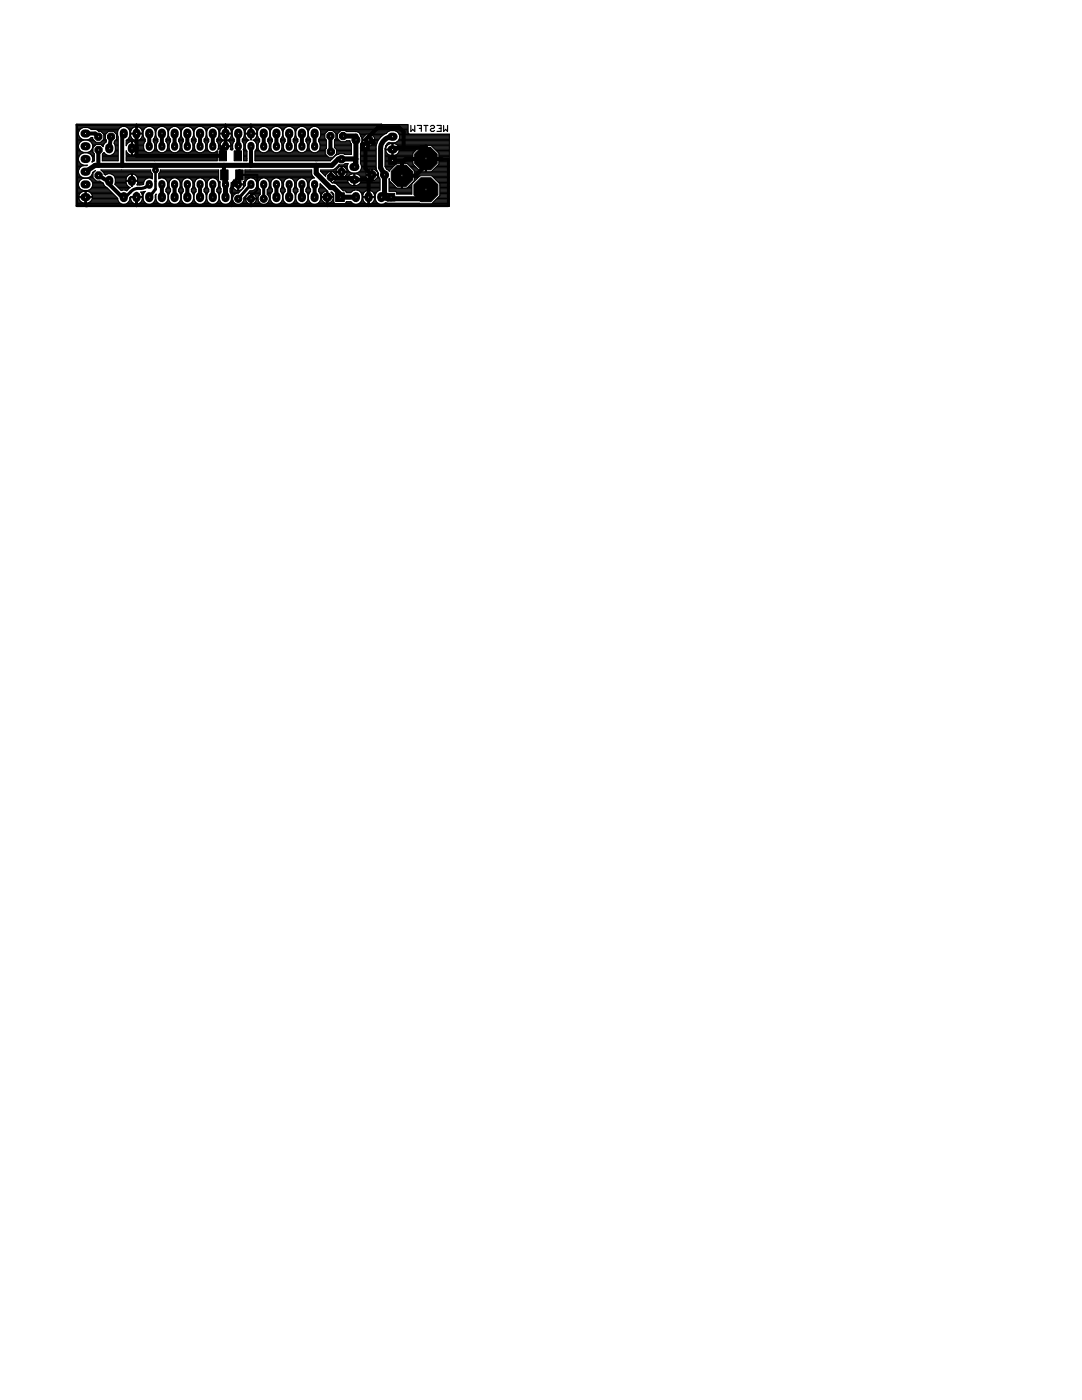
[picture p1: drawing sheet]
<svg xmlns="http://www.w3.org/2000/svg" width="216mm" height="279mm" viewBox="0 0 216 279" stroke-linecap="round" stroke-linejoin="round" font-family="sans-serif">
<g fill="#000" stroke="#000" stroke-width=".23">
<path d="M82 25v1.2zM82.4 25.8l-.4 .4zM82.8 25v1.2zM82.4 25.8l.4 .4zM84.1 25v1.2zM83.3 25h.8zM83.7 25.6h.4zM85 25v1.2zM84.6 25h.8zM85.9 25.2l.2-.2zM85.9 25.8v.2zM85.9 26l.2 .2z"/>
<path d="M86.1 25h.4zM85.9 25.8l.2-.2zM86.1 26.2h.4zM86.5 25l.2 .2zM86.1 25.6h.4zM86.5 26.2l.2-.2zM86.7 25.2v.2zM86.7 25.4l-.2 .2zM87.2 25h.8zM88 25v1.2zM87.2 26.2h.8zM87.6 25.6h.4z"/>
<path d="M88.5 25v1.2zM88.9 25.8l-.4 .4zM89.3 25v1.2zM88.9 25.8l.4 .4z"/>
</g>
<path d="M43.7 30.1h1.5v2h-1.5zM44 33.9h1.5v2h-1.5zM46.7 30.1h1.5v2h-1.5zM47 33.9h1.5v2h-1.5z" fill="#000" stroke="#000" stroke-width=".2"/>
<g fill="#000" stroke="#000" stroke-width=".8">
<path d="M17.1 26.6h1.9zM19.6 30v3zM19 26.6l.6 .7zM19.7 35l1.8 1.2zM21.5 36.2l.3-.1zM21.8 36.1v.7zM22.2 27.3l-.4 2.3zM21.8 36.8l2.3 2.2zM24.1 39l.6 .3zM24.4 27l.3-.4zM24.4 27v6zM27.2 31.1h17.2z"/>
<path d="M26.3 29.6h.9zM27.2 26.6v2.9zM27.2 29.5v1.6zM29.8 27.3v1.3zM29.8 28.6v.6zM29.8 26.6v.7zM32.3 36.8v2.5zM32.3 27.3v1.3zM32.3 28.6v.6zM32.3 26.6v.7zM34.8 36.8v2.5zM34.8 27.3v1.3z"/>
<path d="M34.8 28.6v.6zM34.8 26.6v.7zM37.4 36.8v2.5zM37.4 27.3v1.3zM37.4 28.6v.6zM37.4 26.6v.7zM39.9 36.8v2.5zM39.9 27.3v1.3zM39.9 28.6v.6zM39.9 26.6v.7zM42.5 36.8v2.5zM42.5 27.3v1.3z"/>
<path d="M42.5 28.6v.6zM42.5 26.6v.7zM44.7 34.8l.1 .1zM44.7 33v1.8zM45 26.6v2.6zM47.5 29.8v1.3zM47.5 29.2v.6zM47.5 27.3v1.3zM47.5 26.6v.7zM47.5 28.6v.6zM50.1 29.2v3.8zM52.6 26.6v2.6z"/>
<path d="M55.2 26.6v2.6zM55.2 36.8v2.5zM57.7 26.6v2.6zM57.7 37.4v1.9zM60.2 36.8v2.5zM60.2 26.6v2.6zM62.8 36.8v2.5zM62.8 26.6v2.6zM65.9 27.2v.1zM65.9 27.3v3zM66 35.3v.2zM68.2 31.8h.3z"/>
<path d="M66 35.5h2.2zM68.2 34.3v1.2zM68.2 35.5h2.2zM70.4 35.5h.3zM70.7 35.5v.4zM71 31.7l-.3 1.6zM72.9 29.2v4.4zM73.6 35.9v3.4zM70.7 35.9h2.9zM73.6 35.9h.3zM73.6 27.9v.7zM73.6 27.3v.6z"/>
<path d="M73.9 35.9h.3zM74.2 34.9v1zM72.9 33.6l1.3 1.3zM73.6 27.3l1.9-1.9zM75.9 29.7v.3zM75.5 25.4h.6zM76.1 25.4h3.5zM78 39.3v.4zM78.6 29.5l-.3 .3zM79.6 25.4l.9 .9zM80.2 34.9v.2zM80.2 35.1h2.7z"/>
<path d="M80.2 32.4v2.5zM78.6 29.5h1.9zM80.5 29.5h4.5zM78.3 32h2.2zM80.5 26.3v3.2zM80.2 32.4l.4-.3zM80.9 31.7h.3zM80.6 32.1l.6-.4zM82.9 35.1l2.1-2.1zM85 29.5v1.6zM85 29.2v.3zM85 31.1v.6z"/>
<path d="M81.2 31.7h7z"/>
</g>
<g fill="#000" stroke="#000" stroke-width=".61">
<path d="M24.7 39.3l.6-.3zM25.3 39l.7-.6zM27.4 37.6h.4zM29 37.4l.8-.6zM31 37.8l-1.2 1.5zM31 33v.3zM44.7 35.5v.7zM44.7 36.2l.3 .6zM44.8 34.9l-.1 .6zM45 38.7v.6zM47.9 36.2l-.4 .6zM47.5 35.2l-1.1 1.6z"/>
<path d="M50.1 36.8l-2.6 2.9zM47.9 35.5v.7zM47.8 34.9l.1 .6zM52.6 36.8v2.9zM57.7 36.8v.6z"/>
</g>
<g fill="#000" stroke="#000" stroke-width="1">
<path d="M17.1 34.3l1.9-1.3zM19 33h.6zM19.6 33h4.8zM24.4 33h6.6zM31 33h13.7zM31 33.3v.7zM44.4 29.8v1.3zM44.7 33h5.4zM45 35.9v.9zM45 37.4v1.3zM45 36.8v.6zM45 29.2l-.6 .6z"/>
<path d="M50.1 33h13zM63.1 33h3.2zM63.1 34.6l2.8 2.8zM63.1 33v1.6zM65.9 37.4h.7zM66.3 33l1.2-1.3zM66.6 37.4l1.2 1.3zM67.5 31.7h1zM67.8 39.3h3.2zM67.8 38.7v.6zM68.2 31.8h.3zM68.2 31.8l.3-.1z"/>
<path d="M68.5 31.7h2.5zM70.7 33.3l.3-.3zM68.5 27.2h2.5zM71 27.2v.7zM71 27.9v3.8zM71 31.7v1.3zM73.6 27.9l.9 .7zM75.9 30v3.5zM76.1 39.3h.6zM76.7 34.9v4.4zM75.9 33.5l.8 1.4zM76.1 39.3l1.3 .4z"/>
<path d="M77.4 39.7h.6zM78 39.7h6.3zM84.3 39.7l.3-.2zM85 37.9l-.4 1.6z"/>
</g>
<g fill="#000" stroke="#000" stroke-width=".51">
<path d="M15.3 24.9h11.9zM27.2 39.3v.2zM27.2 24.9h17.8zM27.2 25.1v1.5zM27.2 24.9v.2zM31 36.2v1.6zM31 33.3v.7zM31 34v2.2zM45 24.9v.2zM45 25.1v1.5zM45 24.9h5.1zM47.5 34.8v.3z"/>
<path d="M47.5 35.1v.1zM47.5 34.8h.2zM47.8 34.8v.1zM50.1 24.9h26zM50.1 24.9v.2zM50.1 25.1v1.5zM73.4 39.3h.2zM76.1 24.9v.5zM88.2 31.7h.1zM88.3 31.7h1.1zM15.3 24.9v16.2zM17.1 39.3v1.8z"/>
<path d="M17.1 41.1h.1zM17.2 41.1h.2zM15.3 41.1h1.9zM17.4 41.1h9.8zM27.2 39.5v1.6zM27.2 39.3v1.8zM27.2 41.1h19.1zM46.3 41.1h3.8zM50.1 41.1h15.2zM50.1 40.9v.2zM50.1 39.7v1.2zM65.3 41.1h8.3z"/>
<path d="M65.3 40.8v.3zM65.3 39.3v1.5zM73.6 39.3v1.8zM73.6 41.1h15.8zM89.4 31.7v9.4z"/>
</g>
<path d="M73.6 28.6l-.2 .3-.5 .3" fill="none" stroke="#000" stroke-width=".8"/>
<path d="M47.5 36.8l-.5 .1-.5 .4-.2 .8" fill="none" stroke="#000" stroke-width=".4"/>
<path d="M47.7 34.9l-.2 .2zM50.1 39.2v.5zM50.1 39.2l1.3-1.3zM51.4 34.9v3zM47.7 34.9h3.7zM46.3 38.1v3z" fill="#000" stroke="#000" stroke-width=".4"/>
<g fill="#000" stroke="#000" stroke-width=".21">
<path d="M15.3 24.8h66.1zM15.3 39.9h.6zM15.3 39.8h.5zM15.3 39.6h.4zM15.3 39.5h.4zM15.3 39.3h1.7zM15.3 39.1h.4zM15.3 38.9h.5zM15.3 38.8h.6zM15.3 38.6h.7zM15.3 38.4h.8zM15.3 38.3h1.1z"/>
<path d="M15.3 38.1h6.7zM15.3 37.9h1.1zM15.3 37.8h.8zM15.3 37.6h.6zM15.3 37.4h.5zM15.3 37.3h.4zM15.3 37.1h.4zM15.3 36.9h.4zM15.3 36.8h.4zM15.3 36.6h.4zM15.3 36.4h.4zM15.3 36.3h.5z"/>
<path d="M15.3 36.1h.6zM15.3 35.9h.7zM15.3 35.8h1zM15.3 35.6h3.3zM15.3 35.4h1.2zM15.3 35.2h.8zM15.3 35.1h.7zM15.3 34.9h.5zM15.3 34.7h.4zM15.3 34.6h.4zM15.3 34.4h.4zM15.3 34.2h.4z"/>
<path d="M15.3 34.1h.4zM15.3 33.9h.4zM15.3 33.7h.5zM15.3 33.6h.6zM15.3 33.4h.7zM15.3 33.2h.9zM15.3 33.1h1.3zM15.3 32.9h1.2zM15.3 32.7h.9zM15.3 32.6h.7zM15.3 32.4h.5zM15.3 32.2h.5z"/>
<path d="M15.3 32h.4zM15.3 31.9h.4zM15.3 31.7h.4zM15.3 31.6h.4zM15.3 31.4h.4zM15.3 31.2h.5zM15.3 31.1h.6zM15.3 30.9h.7zM15.3 30.7h.9zM15.3 30.5h1.3zM15.3 30.4h1.2zM15.3 30.2h.9z"/>
<path d="M15.3 30h.7zM15.3 29.9h.5zM15.3 29.7h.5zM15.3 29.5h.4zM15.3 29.4h.4zM15.3 29.2h.4zM15.3 29h.4zM15.3 28.9h.4zM15.3 28.7h.5zM15.3 28.5h.5zM15.3 28.4h.7zM15.3 28.2h.9z"/>
<path d="M15.3 28h1.2zM15.3 27.9h1.3zM15.3 27.7h.9zM15.3 27.5h.7zM15.3 27.3h.6zM15.3 27.2h.5zM15.3 27h.4zM15.3 26.8h.4zM15.3 26.7h.4zM15.3 26.5h.4zM15.3 26.3h.4zM15.3 26.2h.5z"/>
<path d="M15.3 26h.5zM15.3 25.8h.7zM15.3 25.7h.9zM15.3 25.5h1.2zM15.3 25.3h8.9zM15.3 25.2h66.1zM15.3 25h66.1zM15.7 26.4v.5zM15.7 26.9l.2 .4zM15.7 29v.4zM15.7 29.4l.2 .5zM15.7 36.6v.4z"/>
<path d="M15.7 37l.2 .5zM15.7 31.5v.5zM15.7 32l.2 .4zM15.7 34v.5zM15.7 34.5l.2 .5zM15.7 39.1v.1zM15.7 39.2h1.3zM15.7 39.5v.1zM15.7 39.6l.2 .4zM15.9 26l-.2 .4zM15.9 27.3l.3 .4zM15.9 28.5l-.2 .5z"/>
<path d="M15.9 29.9l.3 .3zM15.9 36.1l-.2 .5zM15.9 37.5l.3 .3zM15.9 31.1l-.2 .4zM15.9 32.4l.3 .4zM15.9 33.6l-.2 .4zM15.9 35l.3 .3zM15.9 38.7l-.2 .4zM15.9 26l.3-.4zM16.2 27.7l.4 .2zM15.9 28.5l.3-.3zM16.2 30.2l.4 .2z"/>
<path d="M16.2 35.8l-.3 .3zM16.2 37.8l.4 .2zM16.2 30.7l-.3 .4zM16.2 32.8l.4 .2zM16.2 33.2l-.3 .4zM16.2 35.3l.4 .2zM16.2 38.4l-.3 .3zM16.6 27.9h.9zM16.2 25.6l.4-.2zM16.6 30.4h.9zM16.2 28.2l.4-.2zM16.6 38h.9z"/>
<path d="M16.2 35.8l.4-.2zM16.2 38.4l.4-.2zM16.2 30.7l.4-.2zM16.6 33h.8zM16.2 33.2l.4-.1zM16.6 35.5h.9zM17 39.2v.3zM15.7 39.5h1.3zM17 39.5h.2zM17 38.2v1zM16.6 38.2h.4zM17 39.9h.2z"/>
<path d="M17 39.8h.2zM17 39.6h.2zM17 39.1h.2zM17 38.9h.2zM17 38.8h.2zM17 38.6h.2zM17 38.4h.2zM17 38.3h.2zM17.2 39.5v1zM17.2 39.2v.3zM17.2 39.2h1.3zM17.2 38.2v1z"/>
<path d="M17 39.2h.2zM17.2 39.3h6zM16.6 33.1h.7zM17.3 33.1l.1-.1zM17.2 38.2h.3zM17.5 27.9l.5-.2zM16.6 25.4h.9zM17.5 30.4l.5-.2zM16.6 28h.9zM17.5 38l.5-.2zM16.6 35.6h.9zM16.6 30.5h.9z"/>
<path d="M17.5 35.5l.5-.2zM17.6 27.9h1zM17.6 30.5h1.1zM17.6 30.4h.9zM17.6 28h1.2zM17.7 25.5h6.2zM17.7 35.4h.8zM17.7 38.3h4.5zM17.7 37.9h4.1zM17.9 35.8h.9zM17.5 38.2l.4 .2zM18 27.7l.2-.2z"/>
<path d="M17.5 25.4l.5 .2zM18 30.2l.3-.3zM17.5 28l.5 .2zM18.3 37.5l-.3 .3zM17.5 35.6l.5 .2zM17.5 30.5l.5 .2zM18 35.3l.3-.3zM18 30.7h.8zM18 27.7h.5zM18 30.2h.5zM18 28.2h.9zM18 25.7h5.8z"/>
<path d="M18 38.4h4.3zM18 37.8h3.7zM18 35.2h.5zM18.1 35.9h.9zM18.1 30.9h.7zM18.1 27.5h.4zM18.2 30h.3zM18.2 28.4h.9zM18.2 38.6h4.3zM18.2 25.8h5.4zM18.2 27.5h.3zM18 25.6l.2 .2z"/>
<path d="M18.2 37.6h3.3zM18.2 35.1h.3zM17.9 38.4l.4 .3zM18.3 39.9h5.2zM18.3 36.1h.9zM18.5 29.4l-.2 .5zM18 28.2l.3 .3zM18.5 37l-.2 .5zM18 35.8l.3 .3zM18 30.7l.3 .4zM18.5 34.5l-.2 .5zM18.3 38.8h4.4z"/>
<path d="M18.3 31.1h.5zM18.3 29.9h.2zM18.3 37.4h3zM18.3 34.9h.2zM18.3 28.5h2.7zM18.5 32l-.1 .3zM18.4 39.8h5.1zM18.4 38.9h4.4zM18.4 36.3h1.7zM18.4 34.7h.1zM18.4 32.2h.1zM18.4 31.2h.4z"/>
<path d="M18.4 29.7h.1zM18.4 28.7h2.4zM18.4 37.3h2.6zM18.4 39.6h5.1zM18.4 36.4h2zM18.5 39.5v.1zM17.2 39.5h1.3zM18.5 39.1v.1zM18.3 38.7l.2 .4zM18.5 39.5h4.8zM18.5 39.1h4.5zM18.5 32h.3z"/>
<path d="M18.5 31.4h.3zM18.5 28.9h.7zM18.5 37.1h2.4zM18.5 27.5v.2zM18.5 27.7l.7 .7zM18.5 29v.4zM18.3 28.5l.2 .5zM18.5 36.6v.4zM18.3 36.1l.2 .5zM18.5 31.5v.5zM18.3 31.1l.2 .4zM18.5 34.4l.5-.4z"/>
<path d="M18.5 36.9h2.2zM18.5 36.8h2.2zM18.5 36.6h2.1zM18.5 34.4h.2zM18.5 31.9h.3zM18.5 31.7h.3zM18.5 31.6h.3zM18.5 29.4h.1zM18.5 29.2h.3zM18.5 29h.5zM18.5 29.5v.9zM18.5 30.4l.3 .3z"/>
<path d="M18.5 34.5v1zM18.5 35.5l.7 .6zM18.8 34.2h.1zM18.8 30.7v1.4zM19 34l-.5 .5zM18.2 25.8h.9zM19.2 28.4h.9zM18.5 29.5l.7-.7zM19.2 36.1h.7zM19.1 25.8l.3 .2zM19.5 26h4.1zM19.4 26l.2 .2z"/>
<path d="M19.6 26.2h3.9zM19.9 36.1l.7 .4zM20.7 27.7l-.6 .7zM19.6 26.2h.5zM20.1 33.9h4.1zM19.2 28.8h.9zM20.1 28.4h1zM20.2 28.9h.5zM20.2 26.3h1.3zM20.3 34.1h9.8zM20.3 28.2h.9zM20.3 29h.3z"/>
<path d="M20.4 26.5h1zM20.4 30.8v1.3zM20.4 30.8l.3-.4zM20.4 32h3.2zM20.4 31.9h3.2zM20.4 31.7h3.2zM20.4 31.6h3.2zM20.4 31.4h3.2zM20.4 31.2h3.2zM20.4 31.1h3.2zM20.4 30.9h.8zM20.5 34.2h9.6z"/>
<path d="M20.5 30.7h.5zM20.5 28h.7zM20.6 29.1v.2zM20.1 28.8l.5 .5zM20.6 36.5l.2 .5zM20.6 26.7h.6zM20.6 34.4h9.6zM20.6 30.5h.2zM20.6 27.9h.5zM20.7 26.8v.9zM20.1 26.2l.6 .6zM20.7 27.7h.3z"/>
<path d="M20.7 27.5h.3zM20.7 27.3h.3zM20.7 27.2h.3zM20.7 27h.3zM20.7 26.8h.3zM20.8 30.5l.3 .3zM20.8 28.7l-.2 .4zM20.8 37l.3 .3zM20.8 34.5v.3zM20.1 33.9l.7 .6zM20.8 34.7h.6zM20.8 34.6h9.5z"/>
<path d="M20.8 34.8l.2 .1zM21 26.8v.9zM21 27.7l.2 .3zM21.1 30.8l.4 .2zM21.1 28.4l-.3 .3zM21.1 37.3l.2 .1zM21.2 28v.3zM21.3 37.4l2.2 2.2zM21.1 34.9l.4-.2zM21.5 31h.5zM21.7 26.2l-.7 .6zM21.5 34.7h.5z"/>
<path d="M22 31l.5-.2zM22.2 34.7h3.8zM22.4 30.9h1.2zM22 34.7l.5 .2zM22.5 30.8l.3-.3zM22.5 34.9h3.2zM22.6 30.7h1zM21.7 26.2h.9zM22.7 35.1h2.8zM22.8 28.2v.4zM22.8 30.5h.8zM22.8 28.5h.8z"/>
<path d="M22.8 26.3h.7zM22.8 28.4h.8zM22.8 28.7h.8zM22.5 34.9l.3 .3zM23 30l-.2 .5zM22.8 28.6v.1zM23.3 27.7l-.5 .5zM22.8 28.2h.8zM22.9 35.2h2.4zM22.9 30.4h.7zM22.9 28.9h.7zM23 36.5l-.1 .3z"/>
<path d="M22.9 36.8h2.4zM22.9 35.4h2.4zM22.9 30.2h.7zM22.9 26.5h.6zM23 29h.6zM23 36.6h2.2zM23 35.6h2.2zM23 35.6v.9zM22.8 35.2l.2 .4zM23 29.1v.9zM22.8 28.7l.2 .4zM23 36.4h2.1z"/>
<path d="M23 36.3h2.1zM23 36.1h3.2zM23 35.9h2.1zM23 35.8h2.1zM23 30h.6zM23 29.9h.6zM23 29.7h.6zM23 29.5h.6zM23 29.4h.6zM23 29.2h.6zM23 28h.6zM23.1 36.9h2.2z"/>
<path d="M23.1 26.7h.4zM23.2 27.9h.4zM23.3 26.8v.9zM22.6 26.2l.7 .6zM23.3 37.1h2.2zM23.3 27.7h.3zM23.3 27.5h.3zM23.3 27.3h.3zM23.3 27.2h.2zM23.3 27h.2zM23.3 26.8h.2zM23.4 37.3h2.2z"/>
<path d="M23.5 26.2v.9zM23.5 27.1l.1 .2zM23.5 39.6v.2zM23.5 39.8l.2 .4zM23.6 27.3v4.8zM20.4 32.1h3.2zM23.6 37.4h2.4zM23.7 25.8l-.2 .4zM23.8 37.6h1.9zM23.9 37.8h1.7zM24 25.4l-.3 .4zM24.1 37.9h.3z"/>
<path d="M24.2 33.9h5.9zM22.9 36.8l1.3 1.2zM24.2 38l.2-.1zM24 25.4l.4-.2zM24.4 37.9h.5zM24.4 25.2h.5zM25 37.9h.4zM25.1 35.7v.3zM25.1 36h1.1zM25.1 36.2v.3zM25.1 36.5l.2 .5zM25.2 25.3h1.7z"/>
<path d="M25.2 30.1v2zM25.2 30.1l.1 .4zM25.2 28v1.1zM25.2 28l.2-.1zM25.2 32h18.1zM25.2 31.9h18.1zM25.2 31.7h18.1zM25.2 31.6h18.1zM25.2 31.4h18.1zM25.2 31.2h18.1zM25.2 31.1h19.1zM25.2 30.9h.7z"/>
<path d="M25.2 30.7h.4zM25.2 30.5h.2zM25.2 30.4h.1zM25.2 28.7h.2zM25.2 28.5h.3zM25.2 28.4h.6zM25.2 28.2h3.8zM25.2 28h1.8zM24.9 37.9l.4 .2zM25.3 35.2l-.2 .5zM25.3 37l.4 .3zM25.3 30.5l.4 .3z"/>
<path d="M25.3 28.7l-.1 .4zM25.4 27.9l.3-.3zM24.9 25.2l.5 .2zM25.4 27.9h1.2zM25.5 25.5h1zM25.5 37.9l-.2 .2zM25.6 27.7h.8zM25.6 25.7h.8zM25.7 34.9l-.4 .3zM25.7 37.3l.3 .1zM25.7 30.8l.4 .2zM25.7 28.4l-.4 .3z"/>
<path d="M25.7 37.6l-.2 .3zM25.9 27.1l-.2 .5zM25.4 25.4l.3 .4zM25.7 27.5h.5zM25.8 25.8h.4zM25.8 27.3h.4zM25.8 26h.4zM25.8 39.9h.3zM25.9 27.2h.2zM25.9 26.2h.2zM25.9 39.4v.4zM25.9 39.4l.2-.2z"/>
<path d="M25.9 26.2v.9zM25.7 25.8l.2 .4zM25.9 39.8h.2zM25.9 39.6h.2zM25.9 39.5h.2zM25.9 27h.2zM25.9 26.8h.2zM25.9 26.7h1.2zM25.9 26.5h.2zM25.9 26.3h.2zM25.7 37.6l.3-.2zM26.1 26.2v.4z"/>
<path d="M26.1 26.6h1zM26.1 26.8v.3zM26.1 27.1l.1 .4zM26.1 39.5v.3zM26.1 39.8l.1 .4zM25.7 34.9l.4-.2zM26.1 31h.1zM25.7 28.4l.4-.2zM26.1 39.3h1zM26.1 39.2h1zM26.2 36.2h.2zM26.2 36.2v1.1z"/>
<path d="M26.2 34.7v1.3zM26.1 34.7h.1zM26.2 36v.2zM25.1 36.2h1.1zM26.2 29.7v1.3zM26.2 29.7h.2zM26.2 28.2v1.3zM26.1 28.2h.1zM26.2 37.1h.2zM26.2 36.9h.2zM26.2 36.8h.2zM26.2 36.6h.2z"/>
<path d="M26.2 36.4h.2zM26.2 36.3h.2zM26.2 35.9h.2zM26.2 35.8h.2zM26.2 35.6h.2zM26.2 35.4h.2zM26.2 35.2h.2zM26.2 35.1h.2zM26.2 34.9h.2zM26.2 34.7h.2zM26.2 30.9h.2zM26.2 30.7h.2z"/>
<path d="M26.2 30.5h.2zM26.2 30.4h.2zM26.2 30.2h.2zM26.2 30h.2zM26.2 29.9h.2zM26.2 29.4h.2zM26.2 29.2h.2zM26.2 29h.2zM26.2 28.9h.2zM26.2 28.7h.2zM26.2 28.5h.2zM26.2 28.4h.2z"/>
<path d="M26.2 25.8l-.1 .4zM26.2 27.5l.4 .4zM26.2 37.3l.1-.1zM26.4 36.2v.9zM26.3 37.2l.1-.1zM26.4 36v.2zM26.4 36h1.1zM26.4 34.7v1.3zM26.2 36h.2zM26.4 29.7v1.3zM26.4 31h.1zM26.4 29.5v.2z"/>
<path d="M26.4 29.5h1.1zM26.4 28.2v1.3zM26.2 29.5h.2zM26.4 36.1h2.4zM26.4 29.5h2.3zM26.4 34.7h.1zM26.5 31l.5-.2zM26.4 28.2h.1zM26.6 25.5l-.4 .3zM26.6 27.9l.4 .1zM26.6 34.7h3.8zM26.8 30.9h16.5z"/>
<path d="M26.9 28.4h2zM26.5 34.7l.5 .2zM27 30.8l.3-.3zM26.5 28.2l.5 .2zM27 34.9h3.4zM27 28h.1zM26.6 25.5l.4-.2zM27.1 30.7h16.2zM27.1 28.5h1.7zM27.1 38.4v.8zM27.1 38.4h.2zM27.1 26.8v1.2z"/>
<path d="M27.1 26.8h.2zM27.1 25.3v1.3zM27 25.3h.1zM27.1 26.6v.2zM26.1 26.8h1zM27.1 39.2v.3zM26.1 39.5h1zM27.1 39.5h.2zM27.1 39.9h.2zM27.1 39.8h.2zM27.1 39.6h.2zM27.1 39.1h.2z"/>
<path d="M27.1 38.9h.2zM27.1 38.8h.2zM27.1 38.6h.2zM27.1 28h.2zM27.1 27.9h.2zM27.1 27.7h.2zM27.1 27.5h.2zM27.1 27.3h.2zM27.1 27.2h.2zM27.1 27h.2zM27.1 26.5h.2zM27.1 26.3h.2z"/>
<path d="M27.1 26.2h.2zM27.1 26h.2zM27.1 25.8h.2zM27.1 25.7h.2zM27.1 25.5h.2zM27.1 25.3h.2zM27.2 35.1h3.2zM27.2 30.5h16.1zM27.3 28.7h1.4zM27 34.9l.3 .3zM27.5 30l-.2 .5zM27 28.4l.3 .3z"/>
<path d="M27.3 35.2h3.1zM27.5 36.5l-.2 .4zM27.1 39.2h.2zM27.3 38.4v.8zM27.3 26.8v1.2zM27.3 28h.2zM27.3 26.6v.2zM27.3 26.6h1.1zM27.3 25.3v1.3zM27.1 26.6h.2zM27.3 39.5v1.2zM27.3 39.2v.3z"/>
<path d="M27.3 39.2h1.1zM27.3 39.3h1.3zM27.3 26.7h1.3zM27.3 30.4h2zM27.4 28.9h1.3zM27.4 36.8h1.3zM27.4 35.4h3zM27.4 30.2h1.6zM27.4 29h1.3zM27.5 36.6h1.2zM27.5 35.6h1.9zM27.5 36.2v.3z"/>
<path d="M26.4 36.2h1.1zM27.5 35.7v.3zM27.3 35.2l.2 .5zM27.5 28l.4-.1zM27.3 25.3h.2zM27.5 29.7v.3zM26.4 29.7h1.1zM27.5 29.2v.3zM27.3 28.7l.2 .5zM27.5 36.4h1.2zM27.5 36.3h1.2zM27.5 35.9h1.4z"/>
<path d="M27.5 35.8h1.6zM27.5 30h1.4zM27.5 29.9h1.3zM27.5 29.7h1.2zM27.5 29.4h1.2zM27.5 29.2h1.2zM27.5 28h1.5zM27.4 36.9h.1zM27.6 25.3h1.7zM27.5 36.9h.2zM27.9 27.9h1.1zM28.2 27.5l-.3 .4z"/>
<path d="M27.5 25.3l.4 .2zM27.9 25.5h1.1zM27.9 36.9h.1zM28.1 27.7h.8zM28.1 25.7h.7zM28.2 38.4l.8-.2zM28.2 38.4h.5zM28.4 27.1l-.2 .4zM27.9 25.5l.3 .3zM28.1 38.3l.1 .2zM28.2 27.5h.5zM28.2 25.8h.5z"/>
<path d="M28.3 38.6h.4zM28.3 27.3h.4zM28.3 26h.3zM28 36.9h.3zM28.3 39.9h.3zM28.3 38.8h.3zM28.4 27.2h.2zM28.4 26.2h.2zM28.4 26.8v.3zM27.3 26.8h1.1zM28.4 26.2v.4zM28.2 25.8l.2 .4z"/>
<path d="M28.4 39.5v.3zM27.3 39.5h1.1zM28.4 38.9v.3zM28.2 38.5l.2 .4zM28.4 39.8h.2zM28.4 39.6h.2zM28.4 39.5h.2zM28.4 39.1h.2zM28.4 38.9h.2zM28.4 27h.2zM28.4 26.8h.2zM28.4 26.5h.2z"/>
<path d="M28.4 26.3h.2zM28.6 26.2v.9zM28.6 27.1l.1 .5zM28.6 38.9v.9zM28.6 39.8l.1 .4zM28.6 38.3h.3zM28.7 36.4v.4zM28.3 36.9l.4-.1zM28.7 28.8v.8zM28.7 29.6l.1 .4zM28.7 25.8l-.1 .4zM28.7 27.6l.3 .2z"/>
<path d="M28.7 38.5l-.1 .4zM28.8 36l-.1 .4zM28.8 30l.3 .3zM28.8 28.4l-.1 .4zM29 27.8v.4zM28.8 28.4l.2-.2zM29 38.2l-.3 .3zM29.1 25.4l-.4 .4zM29.1 35.7l-.3 .3zM29.1 30.3l.4 .2zM29.1 25.4l.4-.2zM29.1 35.7l.4-.2z"/>
<path d="M29.5 30.5h.5zM29.5 35.5h.5zM30 30.5l.4-.2zM29.5 25.2h.5zM30.1 33.9v.2zM30.1 34.1l.1 .4zM30.2 35.6h.2zM30.2 34.5l.2 .2zM30.2 25.3h1.6zM30.3 30.4h1.5zM30.4 34.7v1zM30 35.5l.4 .2z"/>
<path d="M30.4 30.3l.3-.3zM30 25.2l.5 .2zM30.5 30.2h1.1zM30.5 25.5h1zM30.6 27.8v.4zM30.6 27.8l.2-.2zM30.6 28.2h.9zM30.6 28h.9zM30.6 27.9h.9zM30.7 27.7h.7zM30.7 30h.7zM30.7 28.4h.7z"/>
<path d="M30.9 29.6l-.2 .4zM30.6 28.2l.1 .2zM30.7 25.7h.7zM30.8 29.9h.5zM30.8 28.5h.5zM31 27.1l-.2 .5zM30.5 25.4l.3 .4zM30.8 27.5h.5zM30.8 29.7h.4zM30.8 28.7h.4zM30.8 25.8h.4zM25.2 32.1h5.7z"/>
<path d="M30.9 28.8v.8zM30.7 28.4l.2 .4zM30.9 29.5h.3zM30.9 29.4h.3zM30.9 29.2h.3zM30.9 29h.3zM30.9 28.9h.3zM30.9 27.3h.3zM30.9 26h.3zM30.9 39.9h.3zM30.9 27.2h.2zM31 26.2h.1z"/>
<path d="M31 26.2v.9zM30.8 25.8l.2 .4zM31 38.9v.9zM31.2 38.7l-.2 .2zM31 39.8h.1zM31 39.6h.1zM31 39.5h.1zM31 39.3h.1zM31 39.1h.1zM31 38.9h.1zM31 27h.1zM31 26.8h.1z"/>
<path d="M31 26.7h.1zM31 26.5h.1zM31 26.3h.1zM31.1 26.2v.9zM31.1 27.1l.2 .5zM31.1 38.9v.9zM31.1 39.8l.2 .4zM31.2 38.7l-.1 .2zM31.2 28.8v.8zM31.2 29.6l.2 .4zM31.3 25.8l-.2 .4zM31.3 27.6l.2 .2z"/>
<path d="M31.4 30l.3 .3zM31.4 28.4l-.2 .4zM31.5 27.8v.4zM31.5 28.2l-.1 .2zM31.6 25.4l-.3 .4zM31.7 30.3l.4 .2zM31.7 34.7v1zM31.7 34.7l.2-.2zM31.7 35.6h.2zM31.7 35.4h11.9zM31.7 35.2h11.9zM31.7 35.1h11.9z"/>
<path d="M31.7 34.9h11.9zM31.7 34.7h11.9zM31.8 34.6h11.8zM32 34.1l-.1 .4zM31.9 34.4h11.7zM32 34.2h11.6zM32 33.9v.2zM32 33.9h11.6zM32 34.1h11.6zM31.6 25.4l.5-.2zM32.1 30.5h.4zM31.7 35.7l.4-.2z"/>
<path d="M32.5 30.5l.4-.2zM32.1 35.5h.4zM32.1 25.2h.5zM32.7 35.6h1.8zM32.8 25.3h1.6zM32.8 30.4h1.6zM32.9 30.3l.4-.3zM32.5 35.5l.4 .2zM32.6 25.2l.4 .2zM33 35.8h1.1zM33.1 30.2h1zM33.1 25.5h1z"/>
<path d="M33.1 27.8v.4zM33.1 27.8l.2-.2zM33.1 37.8v.4zM33.1 37.8l.2-.2zM33.1 38.1h.9zM33.1 37.9h.9zM33.1 37.8h.9zM33.1 28.2h.9zM33.1 28h.9zM33.1 27.9h.9zM33.2 38.3h.8zM33.2 35.9h.8z"/>
<path d="M33.2 27.7h.8zM33.2 30h.7zM33.2 28.4h.7zM33.4 29.6l-.1 .4zM33.1 28.2l.2 .2zM33.4 37.2l-.1 .4zM32.9 35.7l.4 .3zM33.3 37.6h.6zM33.3 25.7h.6zM33.3 36.1h.6zM33.3 38.4h.5zM33.3 29.9h.5z"/>
<path d="M33.3 28.5h.5zM33.5 27.1l-.2 .5zM33 25.4l.3 .4zM33.1 38.2l.2 .3zM33.3 37.4h.5zM33.4 36.3h.4zM33.4 27.5h.4zM33.4 29.7h.4zM33.4 28.7h.4zM33.4 25.8h.4zM33.4 38.6h.4zM33.4 37.3h.4z"/>
<path d="M33.4 28.8v.8zM33.3 28.4l.1 .4zM33.4 36.4v.8zM33.3 36l.1 .4zM33.4 37.1h.3zM33.4 36.9h.3zM33.4 36.8h.3zM33.4 36.6h.3zM33.4 36.4h.3zM33.4 29.5h.3zM33.4 29.4h.3zM33.4 29.2h.3z"/>
<path d="M33.4 29h.3zM33.4 28.9h.3zM33.4 27.3h.3zM33.4 26h.3zM33.5 39.9h.2zM33.5 38.8h.2zM33.5 27.2h.2zM33.5 26.2h.2zM33.5 26.2v.9zM33.3 25.8l.2 .4zM33.5 38.9v.9zM33.3 38.5l.2 .4z"/>
<path d="M33.5 39.8h.1zM33.5 39.6h.1zM33.5 39.5h.1zM33.5 39.3h.1zM33.5 39.1h.1zM33.5 38.9h.1zM33.5 27h.1zM33.5 26.8h.1zM33.5 26.7h.1zM33.5 26.5h.1zM33.5 26.3h.1zM33.6 38.9v.9z"/>
<path d="M33.6 39.8l.2 .4zM33.6 26.2v.9zM33.6 27.1l.2 .5zM33.7 36.4v.8zM33.7 37.2l.2 .4zM33.7 28.8v.8zM33.7 29.6l.2 .4zM33.8 38.5l-.2 .4zM33.8 25.8l-.2 .4zM33.8 27.6l.2 .2zM33.9 37.6l.1 .2zM33.9 36l-.2 .4z"/>
<path d="M33.9 30l.3 .3zM33.9 28.4l-.2 .4zM34 37.8v.4zM34 38.2l-.2 .3zM34 27.8v.4zM34 28.2l-.1 .2zM33.8 25.8l.4-.4zM34.2 35.7l-.3 .3zM34.2 30.3l.4 .2zM34.2 25.4l.4-.2zM34.2 35.7l.4-.2zM34.6 30.5h.5z"/>
<path d="M34.6 35.5h.5zM35.1 30.5l.4-.2zM34.6 25.2h.5zM35.2 35.6h1.8zM35.3 25.3h1.6zM35.3 30.4h1.6zM35.1 35.5l.4 .2zM35.5 30.3l.3-.3zM35.1 25.2l.4 .2zM35.5 35.8h1.2zM35.6 30.2h1zM35.6 25.5h1z"/>
<path d="M35.6 37.8v.4zM35.6 37.8l.2-.2zM35.6 27.8v.4zM35.6 27.8l.3-.2zM35.6 38.1h1zM35.6 37.9h1zM35.6 37.8h1zM35.6 28.2h1zM35.6 28h1zM35.6 27.9h1zM35.7 38.3h.8zM35.7 35.9h.8z"/>
<path d="M35.8 30h.7zM35.8 27.7h.7zM35.8 28.4h.7zM35.8 25.7h.6zM36 37.2l-.2 .4zM35.5 35.7l.3 .3zM36 29.6l-.2 .4zM35.6 28.2l.2 .2zM35.8 37.6h.6zM35.8 36.1h.6zM35.9 38.4h.5zM35.9 29.9h.5z"/>
<path d="M35.9 28.5h.5zM35.6 38.2l.3 .3zM36.1 27.1l-.2 .5zM35.5 25.4l.4 .4zM35.9 37.4h.5zM35.9 36.3h.4zM35.9 27.5h.4zM35.9 25.8h.4zM35.9 29.7h.4zM35.9 28.7h.4zM35.9 38.6h.4zM35.9 37.3h.4z"/>
<path d="M36 36.4v.8zM35.8 36l.2 .4zM36 28.8v.8zM35.8 28.4l.2 .4zM36 37.1h.3zM36 36.9h.3zM36 36.8h.3zM36 36.6h.3zM36 36.4h.3zM36 29.5h.3zM36 29.4h.3zM36 29.2h.3z"/>
<path d="M36 29h.3zM36 28.9h.3zM36 27.3h.3zM36 26h.3zM36 39.9h.2zM36 38.8h.2zM36 27.2h.2zM36 26.2h.2zM36.1 38.9v.9zM35.9 38.5l.2 .4zM36.1 26.2v.9zM35.9 25.8l.2 .4z"/>
<path d="M36.1 39.8h.1zM36.1 39.6h.1zM36.1 39.5h.1zM36.1 39.3h.1zM36.1 39.1h.1zM36.1 38.9h.1zM36.1 27h.1zM36.1 26.8h.1zM36.1 26.7h.1zM36.1 26.5h.1zM36.1 26.3h.1zM36.2 38.9v.9z"/>
<path d="M36.2 39.8l.2 .4zM36.2 26.2v.9zM36.2 27.1l.2 .5zM36.3 36.4v.8zM36.3 37.2l.1 .4zM36.3 28.8v.8zM36.3 29.6l.1 .4zM36.4 38.5l-.2 .4zM36.4 25.8l-.2 .4zM36.4 27.6l.2 .2zM36.4 37.6l.2 .2zM36.4 36l-.1 .4z"/>
<path d="M36.4 30l.3 .3zM36.4 28.4l-.1 .4zM36.6 37.8v.4zM36.6 38.2l-.2 .3zM36.6 27.8v.4zM36.6 28.2l-.2 .2zM36.4 25.8l.3-.4zM36.7 35.7l-.3 .3zM36.7 30.3l.5 .2zM36.7 25.4l.4-.2zM36.7 35.7l.5-.2zM37.2 30.5h.4z"/>
<path d="M37.2 35.5h.4zM37.6 30.5l.4-.2zM37.1 25.2h.5zM37.8 35.6h1.7zM37.8 25.3h1.7zM37.9 30.4h1.5zM37.6 35.5l.4 .2zM38 30.3l.3-.3zM37.6 25.2l.5 .2zM38.1 35.8h1.1zM38.1 30.2h1.1zM38.1 25.5h1.1z"/>
<path d="M38.2 37.8v.4zM38.2 37.8l.1-.2zM38.2 27.8v.4zM38.2 27.8l.2-.2zM38.2 38.1h.9zM38.2 37.9h.9zM38.2 37.8h.9zM38.2 28.2h.9zM38.2 28h.9zM38.2 27.9h.9zM38.2 38.3h.9zM38.2 35.9h.9z"/>
<path d="M38.3 30h.7zM38.3 27.7h.7zM38.3 28.4h.7zM38.3 25.7h.7zM38.5 37.2l-.2 .4zM38 35.7l.3 .3zM38.5 29.6l-.2 .4zM38.2 28.2l.1 .2zM38.3 37.6h.7zM38.4 36.1h.5zM38.4 38.4h.5zM38.4 29.9h.5z"/>
<path d="M38.4 28.5h.5zM38.2 38.2l.2 .3zM38.6 27.1l-.2 .5zM38.1 25.4l.3 .4zM38.4 37.4h.5zM38.4 36.3h.5zM38.4 27.5h.5zM38.4 25.8h.5zM38.5 29.7h.4zM38.5 28.7h.4zM38.5 38.6h.3zM38.5 37.3h.3z"/>
<path d="M38.5 36.4v.8zM38.3 36l.2 .4zM38.5 28.8v.8zM38.3 28.4l.2 .4zM38.5 37.1h.3zM38.5 36.9h.3zM38.5 36.8h.3zM38.5 36.6h.3zM38.5 36.4h.3zM38.5 29.5h.3zM38.5 29.4h.3zM38.5 29.2h.3z"/>
<path d="M38.5 29h.3zM38.5 28.9h.3zM38.5 27.3h.3zM38.5 26h.3zM38.5 39.9h.3zM38.5 38.8h.3zM38.6 27.2h.1zM38.6 26.2h.1zM38.6 38.9v.9zM38.4 38.5l.2 .4zM38.6 26.2v.9zM38.4 25.8l.2 .4z"/>
<path d="M38.6 39.8h.1zM38.6 39.6h.1zM38.6 39.5h.1zM38.6 39.3h.1zM38.6 39.1h.1zM38.6 38.9h.1zM38.6 27h.1zM38.6 26.8h.1zM38.6 26.7h.1zM38.6 26.5h.1zM38.6 26.3h.1zM38.7 38.9v.9z"/>
<path d="M38.7 39.8l.2 .4zM38.7 26.2v.9zM38.7 27.1l.2 .5zM38.8 36.4v.8zM38.8 37.2l.2 .4zM38.8 28.8v.8zM38.8 29.6l.2 .4zM38.9 38.5l-.2 .4zM38.9 25.8l-.2 .4zM38.9 27.6l.2 .2zM39 37.6l.1 .2zM39 36l-.2 .4z"/>
<path d="M39 30l.3 .3zM39 28.4l-.2 .4zM39.1 37.8v.4zM39.1 38.2l-.2 .3zM39.1 27.8v.4zM39.1 28.2l-.1 .2zM38.9 25.8l.3-.4zM39.3 35.7l-.3 .3zM39.3 30.3l.4 .2zM39.2 25.4l.5-.2zM39.3 35.7l.4-.2zM39.7 30.5h.5z"/>
<path d="M39.7 35.5h.5zM40.2 30.5l.4-.2zM39.7 25.2h.5zM40.3 35.6h1.8zM40.4 25.3h1.6zM40.4 30.4h1.6zM40.2 35.5l.4 .2zM40.6 30.3l.3-.3zM40.2 25.2l.4 .2zM40.6 35.8h1.2zM40.7 30.2h1zM40.7 25.5h1z"/>
<path d="M40.7 37.8v.4zM40.7 37.8l.2-.2zM40.7 27.8v.4zM40.7 27.8l.3-.2zM40.7 38.1h1zM40.7 37.9h1zM40.7 37.8h1zM40.7 28.2h1zM40.7 28h1zM40.7 27.9h1zM40.8 38.3h.8zM40.8 35.9h.8z"/>
<path d="M40.8 30h.8zM40.8 28.4h.8zM40.8 27.7h.8zM40.9 25.7h.6zM41 37.2l-.1 .4zM40.6 35.7l.3 .3zM41 29.6l-.1 .4zM40.7 28.2l.2 .2zM40.9 37.6h.6zM40.9 36.1h.6zM40.9 38.4h.5zM40.9 29.9h.6z"/>
<path d="M40.9 28.5h.6zM40.7 38.2l.3 .3zM41.1 27.1l-.1 .5zM40.6 25.4l.4 .4zM41 37.4h.4zM41 36.3h.4zM41 27.5h.4zM41 25.8h.4zM41 29.7h.4zM41 28.7h.4zM41 38.6h.4zM41 37.3h.4z"/>
<path d="M41 36.4v.8zM40.9 36l.1 .4zM41 28.8v.8zM40.9 28.4l.1 .4zM41 37.1h.3zM41 36.9h.3zM41 36.8h.3zM41 36.6h.3zM41 36.4h.3zM41 29.5h.3zM41 29.4h.3zM41 29.2h.3z"/>
<path d="M41 29h.3zM41 28.9h.3zM41 27.3h.3zM41.1 26h.2zM41.1 39.9h.2zM41.1 38.8h.2zM41.1 27.2h.2zM41.1 26.2h.2zM41.1 38.9v.9zM41 38.5l.1 .4zM41.1 26.2v.9zM41 25.8l.1 .4z"/>
<path d="M41.1 39.8h.2zM41.1 39.6h.2zM41.1 39.5h.2zM41.1 39.3h.2zM41.1 39.1h.2zM41.1 38.9h.2zM41.1 27h.2zM41.1 26.8h.2zM41.1 26.7h.2zM41.1 26.5h.2zM41.1 26.3h.2zM41.3 38.9v.9z"/>
<path d="M41.3 39.8l.1 .4zM41.3 26.2v.9zM41.3 27.1l.1 .5zM41.3 36.4v.8zM41.3 37.2l.2 .4zM41.3 28.8v.8zM41.3 29.6l.2 .4zM41.4 38.5l-.1 .4zM41.4 25.8l-.1 .4zM41.4 27.6l.3 .2zM41.5 37.6l.2 .2zM41.5 36l-.2 .4z"/>
<path d="M41.5 28.4l-.2 .4zM41.5 30l.3 .3zM41.7 37.8v.4zM41.7 38.2l-.3 .3zM41.7 27.8v.4zM41.7 28.2l-.2 .2zM41.4 25.8l.4-.4zM41.8 35.7l-.3 .3zM41.8 30.3l.4 .2zM41.8 25.4l.4-.2zM41.8 35.7l.4-.2zM42.2 30.5h.5z"/>
<path d="M42.2 35.5h.5zM42.7 30.5l.4-.2zM42.2 25.2h.5zM42.8 35.6h.8zM42.9 25.3h1.8zM43 30.4h.3zM42.7 35.5l.4 .2zM43.3 30.1l-.2 .2zM42.7 25.2l.5 .2zM43.2 35.8h.4zM43.2 30.2h.1zM43.2 25.5h1.1z"/>
<path d="M43.3 37.8v.4zM43.3 37.8l.1-.2zM43.3 27.8v.4zM43.3 27.8l.2-.2zM43.3 38.1h.8zM43.3 37.9h.8zM43.3 37.8h.8zM43.3 28.2h1zM43.3 28h1.3zM43.3 27.9h1zM43.3 38.3h.8zM43.3 35.9h.3z"/>
<path d="M43.3 30.1v.9zM43.3 31h1zM43.3 31.2v.9zM30.9 32.1h12.4zM43.3 27.7h.9zM43.4 28.4h.8zM43.4 25.7h.7zM43.6 37.2l-.2 .4zM43.1 35.7l.3 .3zM43.3 28.2l.1 .2zM43.4 37.6h.6zM43.5 36.1h.1z"/>
<path d="M43.6 29.6l-.1 .2zM43.5 38.4h.5zM43.5 37.4h.5zM43.5 28.5h.5zM43.3 38.2l.2 .3zM43.7 27.1l-.2 .5zM43.2 25.4l.3 .4zM43.5 36.3h.3zM43.5 27.5h.5zM43.5 25.8h.5zM43.5 29.7h.5zM43.5 28.7h.5z"/>
<path d="M43.6 29.7l-.1 .1zM43.6 38.6h.3zM43.6 37.3h.3zM43.6 36.4v.8zM43.4 36l.2 .4zM43.6 28.8v.8zM43.4 28.4l.2 .4zM43.6 37.1h.3zM43.6 36.9h.3zM43.6 36.8h.3zM43.6 36.6h.3zM43.6 36.4h.3z"/>
<path d="M43.6 29.5h.3zM43.6 29.4h.3zM43.6 29.2h1.3zM43.6 29h.3zM43.6 28.9h.3zM43.6 27.3h.3zM43.6 39.9h.3zM43.6 26h.3zM43.6 33.9v2.2zM43.6 36.1l.3 .2zM43.6 38.8h.2zM43.6 27.2h.3z"/>
<path d="M43.7 26.2h.2zM43.7 38.9v.9zM43.5 38.5l.2 .4zM43.7 26.2v.9zM43.5 25.8l.2 .4zM43.7 39.8h.1zM43.7 39.6h.1zM43.7 39.5h.1zM43.7 39.3h.1zM43.7 39.1h.1zM43.7 38.9h.1zM43.7 27h.1z"/>
<path d="M43.7 26.8h.1zM43.7 26.7h1.2zM43.7 26.5h.1zM43.7 26.3h.1zM43.8 38.9v.9zM43.8 39.8l.2 .4zM43.8 26.2v.4zM43.8 26.6h1.1zM43.8 26.8v.3zM43.8 27.1l.2 .4zM43.9 36.4v.8zM43.9 37.2l.1 .4z"/>
<path d="M43.9 36.3v.1zM43.9 28.8v.3zM43.9 29.1h1zM43.9 29.3v.3zM43.9 29.6l.1 .1zM44 38.5l-.2 .4zM44 25.8l-.2 .4zM44 27.5l.3 .4zM43.6 29.7h.4zM44.1 37.7v.6zM44.1 38.3l-.1 .2zM44.1 28.4l-.2 .4z"/>
<path d="M44.3 25.5l-.3 .3zM44.3 27.9l.4 .1zM44.3 31v.2zM43.3 31.2h1zM44.1 28.4l.3-.3zM44.4 28.1l.3-.1zM44.3 25.5l.5-.2zM44.9 28v1.1zM44.9 26.8v1.2zM44.9 26.8h.2zM44.9 25.3v1.3zM44.8 25.3h.1z"/>
<path d="M44.9 26.6v.2zM43.8 26.8h1.1zM44.9 29.1v.2zM43.9 29.3h1zM44.9 29h.2zM44.9 28.9h.2zM44.9 28.7h.2zM44.9 28.5h.2zM44.9 28.4h.2zM44.9 28.2h.2zM44.9 28h.2zM44.9 27.9h.2z"/>
<path d="M44.9 27.7h.2zM44.9 27.5h.2zM44.9 27.3h.2zM44.9 27.2h.2zM44.9 27h.2zM44.9 26.5h.2zM44.9 26.3h.2zM44.9 26.2h.2zM44.9 26h.2zM44.9 25.8h.2zM44.9 25.7h.2zM44.9 25.5h.2z"/>
<path d="M44.9 25.3h.2zM45.1 28v1.1zM44.9 29.1h.2zM45.1 26.8v1.2zM45.1 29.1v.2zM45.1 29.1h1zM45.1 26.6v.2zM45.1 26.6h1.1zM45.1 25.3v1.3zM44.9 26.6h.2zM45.1 29.2h1.3zM45.1 26.7h1.2z"/>
<path d="M45.1 25.3h.1zM45.3 28l.4-.1zM45.3 25.3h1.8zM45.4 28h1.3zM45.3 28l.3 .1zM45.7 27.9l.3-.4zM45.2 25.3l.5 .2zM45.7 27.9h1zM45.7 28.2h1zM45.7 25.5h1.1zM45.8 27.7h.9zM45.8 28.4h.8z"/>
<path d="M45.9 25.7h.7zM45.9 37.7v.6zM45.6 28.1l.3 .3zM45.9 38.3h1.9zM45.9 38.1h2.1zM45.9 37.9h1.2zM45.9 37.8h.9zM46.1 37.2l-.1 .4zM46.1 29.6l-.1 .3zM46 37.6h.7zM46 28.5h.5zM46.2 27.1l-.2 .4z"/>
<path d="M45.7 25.5l.3 .3zM46 27.5h.5zM46 38.4h1.7zM46 37.4h.6zM46 29.7h.5zM46 28.7h.5zM46 25.8h.5zM45.9 38.3l.1 .2zM46.1 29.3v.3zM45.1 29.3h1zM46.1 28.8v.3zM45.9 28.4l.2 .4z"/>
<path d="M46.1 29.5h.3zM46.1 29.4h.3zM46.1 29h.3zM46.1 28.9h.3zM46.1 27.3h.3zM46.1 26h.3zM46.1 38.6h1.1zM46.1 37.3h.4zM46.1 36.5v.7zM46.1 37.1h.4zM46.1 36.9h.4zM46.1 36.8h1.3z"/>
<path d="M46.1 36.6h.4zM46.1 27.2h.3zM46.1 39.9h.4zM46.1 26.2h.2zM46.2 26.8v.3zM45.1 26.8h1.1zM46.2 26.2v.4zM46 25.8l.2 .4zM46.2 38.8h.6zM46.2 27h.1zM46.2 26.8h.1zM46.2 26.5h.1z"/>
<path d="M46.2 26.3h.1zM46.2 36.5l.4-.4zM46 29.9h.2zM46.2 29.9h.2zM46.2 38.9v.9zM46 38.5l.2 .4zM46.2 39.8h.2zM46.2 39.6h.2zM46.2 39.5h.2zM46.2 39.3h.3zM46.2 39.1h.4zM46.2 38.9h.5z"/>
<path d="M46.2 36.4h.3zM46.2 29.9l.1 .1zM46.3 26.2v.9zM46.3 27.1l.2 .5zM46.4 39.4v.5zM46.4 39.9l.2 .4zM46.4 28.8v.8zM46.4 29.6l.1 .1zM46.4 36.3h.1zM46.5 36.4v.3zM46.5 36.7h.9zM46.5 36.9v.3z"/>
<path d="M46.5 37.2l.1 .4zM46.5 29.7l-.2 .2zM46.5 25.8l-.2 .4zM46.5 27.6l.2 .2zM46.6 36v.1zM46.6 36l.1-.1zM46.6 39l-.2 .4zM46.6 28.4l-.2 .4zM46.6 36l-.1 .4zM46.6 37.6l.3 .3zM46.7 27.8v.4zM46.7 28.2l-.1 .2z"/>
<path d="M46.8 25.4l-.3 .4zM46.9 38.7l-.3 .3zM46.9 37.9l.4 .2zM46.8 25.4l.5-.2zM47.3 38.1h.1zM46.9 38.7l.4-.2zM47.4 36.7v.2zM46.5 36.9h.9zM47.4 36.9v1.2zM47.4 36.9h.2zM47.4 37.9h.2zM47.4 37.8h.2z"/>
<path d="M47.4 37.6h.2zM47.4 37.4h.2zM47.4 37.3h.2zM47.4 37.1h.2zM47.3 38.5h.3zM47.6 36.9v1.2zM47.6 38.1h.2zM47.6 36.7v.2zM47.6 36.7h1zM47.6 36.8h1.4zM47.7 33.9v.9zM47.7 33.9h.2z"/>
<path d="M47.7 35v.6zM47.7 35h.2zM47.7 35.4h.2zM47.7 35.2h.2zM47.7 35.1h.2zM47.7 34.7h.2zM47.7 34.6h.2zM47.7 34.4h.2zM47.7 34.2h.2zM47.7 34.1h.2zM47.8 38.1l.3-.2zM47.3 25.2h.5z"/>
<path d="M47.7 34.8h.2zM47.9 33.9v.9zM47.9 35v.6zM47.8 35.6h.1zM47.9 34.8v.2zM47.9 34.8h1zM47.9 34.9h14.4zM48 25.3h1.7zM48 37.9h.1zM48.1 37.9l.4-.3zM47.8 25.2l.4 .2zM48.3 25.5h1.1z"/>
<path d="M48.3 27.8v.4zM48.3 27.8l.3-.2zM48.3 28.2h1zM48.3 28h1.3zM48.3 27.9h1.1zM48.4 27.7h.9zM48.5 37.6l-.9 .9zM48.6 37.2l-.1 .4zM48.5 28.4h.7zM48.5 25.7h.7zM48.3 28.2l.2 .2zM48.5 36.3h.2z"/>
<path d="M48.7 29.6l-.2 .3zM48.5 29.9h.6zM48.5 28.5h.6zM48.7 27.1l-.1 .5zM48.2 25.4l.4 .4zM48.6 37.3h.1zM48.6 27.5h.5zM48.6 36.9v.3zM47.6 36.9h1zM48.6 36.4v.3zM48.5 36.3l.1 .1zM48.6 29.9v2.2z"/>
<path d="M48.6 37.1h.3zM48.6 36.9h.4zM48.6 36.6h.4zM48.6 36.4h.4zM48.6 32h.7zM48.6 31.9h.7zM48.6 31.7h.7zM48.6 31.6h.7zM48.6 31.4h.7zM48.6 31.2h.7zM48.6 31.1h.7zM48.6 30.9h.7z"/>
<path d="M48.6 30.7h.7zM48.6 30.5h.7zM48.6 30.4h.7zM48.6 30.2h.7zM48.6 30h.6zM48.6 25.8h.5zM48.6 39.9h.4zM48.6 29.7h.4zM48.6 28.7h.4zM48.7 39.5v.4zM49.9 38.1l-1.2 1.4zM48.7 36.3l.2-.3z"/>
<path d="M48.7 28.8v.8zM48.5 28.4l.2 .4zM48.7 39.8h.3zM48.7 39.6h1.3zM48.7 36.3h.3zM48.7 29.5h.3zM48.7 29.4h.3zM48.7 29.2h.3zM48.7 29h.3zM48.7 28.9h.3zM48.7 27.3h.3zM48.7 26h.3z"/>
<path d="M48.7 39.5h.3zM48.7 27.2h.3zM48.7 26.2v.9zM48.6 25.8l.1 .4zM48.7 27h.2zM48.7 26.8h.2zM48.7 26.7h1.3zM48.7 26.5h.2zM48.7 26.3h.2zM48.7 26.2h.2zM48.8 39.3h.3zM48.8 36.1h.3z"/>
<path d="M48.9 35v1zM47.9 35h1zM48.9 33.9v.9zM48.9 33.9h1zM48.9 35.9h.3zM48.9 35.8h.5zM48.9 35.6h.8zM48.9 35.4h13.7zM48.9 35.2h13.6zM48.9 35.1h13.4zM48.9 34.7h13.3zM48.9 34.6h13.3z"/>
<path d="M48.9 34.4h13.3zM48.9 34.2h13.3zM48.9 34.1h13.3zM48.9 26.2v.4zM48.9 26.6h1.1zM48.9 26.8v.3zM48.9 27.1l.2 .4zM49 36.4v.6zM49 37l-.5 .6zM49 28.8v.8zM49 29.6l.1 .4zM49 39.1h.1z"/>
<path d="M49 39.5v.1zM49 39.6h1zM49 39.8v.1zM49 39.9l.2 .4zM49.1 25.8l-.2 .4zM49.1 27.5l.3 .4zM49.1 36l-.1 .4zM49.1 28.4l-.1 .4zM49.1 30l.2 .1zM49.1 38.9h.2zM49.2 39.1l-.2 .4zM49.3 30.1v2z"/>
<path d="M48.6 32.1h.7zM49.3 38.8h.2zM49.4 25.5l-.3 .3zM49.4 27.9l.3 .1zM49.4 38.6h.4zM49.4 35.7l-.3 .3zM49.4 28.1l-.3 .3zM49.5 38.8l-.3 .3zM49.6 38.4h2.3zM49.4 28.1l.3-.1zM49.7 38.3h2.2zM49.4 35.7l.4-.2z"/>
<path d="M49.4 25.5l.4-.2zM49.5 38.8l.4-.2zM49.9 38.1h.4zM49.9 38.1h2zM49.9 33.9h12.3zM50 26.8v1.1zM50 26.8h.2zM50 39.8h.2zM50 38.6v1zM49.9 38.6h.1zM50 39.6v.2zM49 39.8h1z"/>
<path d="M50 25.3v1.3zM49.8 25.3h.2zM50 26.6v.2zM48.9 26.8h1.1zM50 39.9h.2zM50 39.5h.2zM50 39.3h.2zM50 39.1h.2zM50 38.9h.2zM50 38.8h.2zM50 38.6h.2zM50 27.9h.2z"/>
<path d="M50 27.7h.2zM50 27.5h.2zM50 27.3h.2zM50 27.2h.2zM50 27h.2zM50 26.5h.2zM50 26.3h.2zM50 26.2h.2zM50 26h.2zM50 25.8h.2zM50 25.7h.2zM50 25.5h.2z"/>
<path d="M50 25.3h.2zM50.2 26.8v1.1zM50.2 39.8v.9zM50.2 39.6v.2zM50.2 39.6h.9zM50.2 38.6v1zM50 39.6h.2zM50.2 26.6v.2zM50.2 26.6h1zM50.2 25.3v1.3zM50 26.6h.2zM50.2 39.6h1.3z"/>
<path d="M50.2 26.7h1.2zM50.2 38.6h.1zM50.3 38.1l.4-.2zM49.8 35.5h.5zM50.2 25.3h.1zM50.3 38.6h1.6zM50.4 25.3h1.8zM50.5 28l.2-.1zM50.5 35.6h1.7zM50.6 28h1.2zM50.3 38.6l.4 .2zM50.7 38.8h1.2z"/>
<path d="M50.7 37.9h1.2zM50.7 37.9l.3-.3zM50.3 35.5l.4 .2zM50.5 28l.2 .1zM50.7 27.9l.4-.4zM50.3 25.3l.4 .2zM50.7 27.9h1.1zM50.8 35.8h1.1zM50.8 25.5h1.1zM50.8 28.2h1zM50.9 38.9h.9zM50.9 30.1v2z"/>
<path d="M50.9 30.1l.1-.1zM50.9 37.8h.9zM50.9 32h15zM50.9 31.9h15.2zM50.9 31.7h15.4zM50.9 31.6h15.5zM50.9 31.4h14.7zM50.9 31.2h14.5zM50.9 31.1h14.3zM50.9 30.9h14.1zM50.9 30.7h14zM50.9 30.5h14z"/>
<path d="M50.9 30.4h1.2zM50.9 30.2h1zM50.9 27.7h.8zM50.9 35.9h.9zM50.9 25.7h.8zM50.7 38.8l.3 .3zM51 30h.7zM51 28.4h.7zM51 39.1h.6zM51.2 37.2l-.2 .4zM50.7 35.7l.3 .3zM51.2 29.6l-.2 .4z"/>
<path d="M50.7 28.1l.3 .3zM51 37.6h.7zM51.1 36.1h.5zM51.2 27.1l-.1 .4zM50.7 25.5l.4 .3zM51.1 39.3h.5zM51.1 29.9h.5zM51.1 28.5h.5zM51.1 27.5h.5zM51.1 25.8h.5zM51.1 37.4h.5zM51.1 39.9h.4z"/>
<path d="M51.1 39.8v.1zM50.2 39.8h.9zM51.1 39.5v.1zM51 39.1l.1 .4zM51.1 39.8h.4zM51.1 39.5h.4zM51.1 36.3h.5zM51.1 27.3h.4zM51.2 29.7h.3zM51.2 28.7h.3zM51.2 26h.3zM51.2 37.3h.3z"/>
<path d="M51.2 36.4v.8zM51 36l.2 .4zM51.2 28.8v.8zM51 28.4l.2 .4zM51.2 37.1h.3zM51.2 36.9h.3zM51.2 36.8h.3zM51.2 36.6h.3zM51.2 36.4h.3zM51.2 29.5h.3zM51.2 29.4h.3zM51.2 29.2h.3z"/>
<path d="M51.2 29h.3zM51.2 28.9h.3zM51.2 27.2h.2zM51.2 26.2h.2zM51.2 26.8v.3zM50.2 26.8h1zM51.2 26.2v.4zM51.1 25.8l.1 .4zM51.2 27h.2zM51.2 26.8h.2zM51.2 26.5h.2zM51.2 26.3h.2z"/>
<path d="M51.4 26.2v.9zM51.4 27.1l.2 .5zM51.5 28.8v.8zM51.5 29.6l.2 .4zM51.5 36.4v.8zM51.5 37.2l.2 .4zM51.5 39.4v.5zM51.5 39.9l.2 .4zM51.6 25.8l-.2 .4zM51.6 27.6l.2 .2zM51.7 30l.3 .3zM51.7 28.4l-.2 .4z"/>
<path d="M51.7 36l-.2 .4zM51.7 37.6l.2 .3zM51.7 39l-.2 .4zM51.8 27.8v.4zM51.8 28.2l-.1 .2zM51.9 25.4l-.3 .4zM51.9 37.9v.9zM51.7 39l.2-.2zM52 30.3l.4 .2zM52 35.7l-.3 .3zM51.9 25.4l.5-.2zM52.4 30.5h.4z"/>
<path d="M52 35.7l.4-.2zM52.8 30.5l.5-.2zM52.4 35.5h.4zM52.4 25.2h.5zM53 35.6h1.8zM53.1 25.3h1.6zM53.1 30.4h1.6zM53.3 30.3l.3-.3zM52.8 35.5l.5 .2zM52.9 25.2l.4 .2zM53.3 37.9v.9zM53.3 37.9l.3-.3z"/>
<path d="M53.3 38.8h.7zM53.3 38.6h.8zM53.3 38.4h.8zM53.3 38.3h1zM53.3 38.1h1.1zM53.3 37.9h1.1zM53.3 35.8h1.2zM53.4 30.2h1zM53.4 25.5h1zM53.4 37.8h1zM53.4 27.8v.4zM53.4 27.8l.3-.2z"/>
<path d="M53.4 28.2h1zM53.4 28h1zM53.4 27.9h1zM53.5 38.9h.4zM53.5 35.9h.8zM53.5 27.7h.8zM53.5 30h.8zM53.5 28.4h.7zM53.6 25.7h.6zM53.7 29.6l-.1 .4zM53.4 28.2l.2 .2zM53.3 38.8l.3 .2z"/>
<path d="M53.7 37.2l-.1 .4zM53.3 35.7l.3 .3zM53.6 37.6h.6zM53.6 39.1h.3zM53.6 36.1h.6zM53.6 29.9h.5zM53.6 28.5h.5zM53.6 37.4h.5zM53.8 27.1l-.1 .5zM53.3 25.4l.4 .4zM53.7 39.3h.2zM53.7 27.5h.4z"/>
<path d="M53.7 36.3h.4zM53.7 29.7h.4zM53.7 25.8h.4zM53.7 39.9h.3zM53.7 37.3h.4zM53.7 28.7h.4zM53.7 28.8v.8zM53.6 28.4l.1 .4zM53.7 39.4v.5zM53.6 39l.1 .4zM53.7 36.4v.8zM53.6 36l.1 .4z"/>
<path d="M53.7 39.8h.2zM53.7 39.6h.2zM53.7 39.5h.2zM53.7 37.1h.3zM53.7 36.9h.3zM53.7 36.8h.3zM53.7 36.6h.3zM53.7 36.4h.3zM53.7 29.5h.3zM53.7 29.4h.3zM53.7 29.2h.3zM53.7 29h.3z"/>
<path d="M53.7 28.9h.3zM53.7 27.3h.3zM53.7 26h.3zM53.8 27.2h.2zM53.8 26.2v.9zM53.7 25.8l.1 .4zM53.8 27h.1zM53.8 26.8h.1zM53.8 26.7h.1zM53.8 26.5h.1zM53.8 26.3h.1zM53.8 26.2h.2z"/>
<path d="M53.9 26.2v.9zM53.9 27.1l.2 .5zM53.9 38.9v.9zM53.9 39.8l.2 .4zM54 28.8v.8zM54 29.6l.2 .4zM54 36.4v.8zM54 37.2l.2 .4zM54.1 25.8l-.2 .4zM54.1 27.6l.3 .2zM54.1 38.5l-.2 .4zM54.2 30l.3 .3z"/>
<path d="M54.2 28.4l-.2 .4zM54.2 37.6l.2 .2zM54.2 36l-.2 .4zM54.4 27.8v.4zM54.4 28.2l-.2 .2zM54.4 37.8v.4zM54.4 38.2l-.3 .3zM54.5 25.4l-.4 .4zM54.5 30.3l.4 .2zM54.5 35.7l-.3 .3zM54.5 25.4l.4-.2zM54.9 30.5h.5z"/>
<path d="M54.5 35.7l.4-.2zM55.4 30.5l.4-.2zM54.9 35.5h.5zM54.9 25.2h.5zM55.5 35.6h1.8zM55.6 25.3h1.6zM55.6 30.4h1.6zM56.1 30l-.3 .3zM55.4 35.5l.4 .2zM55.4 25.2l.4 .2zM55.9 35.8h1.1zM55.9 30.2h1.1z"/>
<path d="M55.9 25.5h1zM56 27.8v.4zM56 27.8l.2-.2zM56 37.8v.4zM56.1 37.6l-.1 .2zM56 38.1h.9zM56 37.9h.9zM56 37.8h.9zM56 28.2h.9zM56 28h.9zM56 27.9h.9zM56 38.3h.9z"/>
<path d="M56 35.9h.8zM56 27.7h.8zM56.1 30h.7zM56.1 28.4h.7zM56.3 29.6l-.2 .4zM56 28.2l.1 .2zM56.3 37.2l-.2 .4zM55.8 35.7l.3 .3zM56.1 25.7h.7zM56.1 37.6h.6zM56.1 36.1h.6zM56.2 29.9h.5z"/>
<path d="M56.2 28.5h.5zM56.2 38.4h.5zM56.2 37.4h.5zM56.4 27.1l-.2 .5zM55.8 25.4l.4 .4zM56 38.2l.2 .3zM56.2 36.3h.4zM56.2 27.5h.4zM56.2 29.7h.4zM56.2 28.7h.4zM56.2 25.8h.4zM56.2 37.3h.4z"/>
<path d="M56.3 28.8v.8zM56.1 28.4l.2 .4zM56.3 36.4v.8zM56.1 36l.2 .4zM56.3 38.6h.3zM56.3 37.1h.3zM56.3 36.9h.3zM56.3 36.8h.3zM56.3 36.6h.3zM56.3 36.4h.3zM56.3 29.5h.3zM56.3 29.4h.3z"/>
<path d="M56.3 29.2h.3zM56.3 29h.3zM56.3 28.9h.3zM56.3 27.3h.3zM56.3 26h.3zM56.3 39.9h.2zM56.3 38.8h.2zM56.3 27.2h.2zM56.3 26.2h.2zM56.4 26.2v.9zM56.2 25.8l.2 .4zM56.4 38.9v.9z"/>
<path d="M56.2 38.5l.2 .4zM56.4 39.8h.1zM56.4 39.6h.1zM56.4 39.5h.1zM56.4 39.3h.1zM56.4 39.1h.1zM56.4 38.9h.1zM56.4 27h.1zM56.4 26.8h.1zM56.4 26.7h.1zM56.4 26.5h.1zM56.4 26.3h.1z"/>
<path d="M56.5 26.2v.9zM56.5 27.1l.2 .5zM56.5 38.9v.9zM56.5 39.8l.2 .4zM56.6 28.8v.8zM56.6 29.6l.1 .4zM56.6 36.4v.8zM56.6 37.2l.1 .4zM56.7 25.8l-.2 .4zM56.7 27.6l.2 .2zM56.7 38.5l-.2 .4zM56.7 30l.4 .3z"/>
<path d="M56.7 28.4l-.1 .4zM56.7 37.6l.2 .2zM56.7 36l-.1 .4zM56.9 27.8v.4zM56.9 28.2l-.2 .2zM56.9 37.8v.4zM56.9 38.2l-.2 .3zM57 25.4l-.3 .4zM57.1 30.3l.4 .2zM57.1 35.7l-.4 .3zM57 25.4l.4-.2zM57.5 30.5h.4z"/>
<path d="M57.1 35.7l.4-.2zM57.9 30.5l.4-.2zM57.5 35.5h.4zM57.4 25.2h.5zM58.1 35.6h1.7zM58.2 25.3h1.6zM58.2 30.4h1.5zM58.6 30l-.3 .3zM57.9 35.5l.4 .2zM57.9 25.2l.5 .2zM58.4 35.8h1.1zM58.4 30.2h1.1z"/>
<path d="M58.5 25.5h1zM58.5 27.8v.4zM58.7 27.6l-.2 .2zM58.5 37.8v.4zM58.6 37.6l-.1 .2zM58.5 38.1h.9zM58.5 37.9h.9zM58.5 37.8h.9zM58.5 28.2h.9zM58.5 28h.9zM58.5 27.9h.9zM58.5 38.3h.9z"/>
<path d="M58.6 35.9h.8zM58.6 27.7h.7zM58.6 30h.7zM58.6 28.4h.7zM58.8 29.6l-.2 .4zM58.5 28.2l.1 .2zM58.8 37.2l-.2 .4zM58.3 35.7l.3 .3zM58.6 25.7h.7zM58.7 37.6h.6zM58.7 36.1h.5zM58.7 29.9h.5z"/>
<path d="M58.7 28.5h.5zM58.9 27.1l-.2 .5zM58.4 25.4l.3 .4zM58.5 38.2l.2 .3zM58.7 38.4h.5zM58.7 37.4h.5zM58.7 36.3h.5zM58.7 27.5h.5zM58.8 29.7h.4zM58.8 28.7h.4zM58.8 25.8h.4zM58.8 38.6h.3z"/>
<path d="M58.8 37.3h.3zM58.8 28.8v.8zM58.6 28.4l.2 .4zM58.8 36.4v.8zM58.6 36l.2 .4zM58.8 37.1h.3zM58.8 36.9h.3zM58.8 36.8h.3zM58.8 36.6h.3zM58.8 36.4h.3zM58.8 29.5h.3zM58.8 29.4h.3z"/>
<path d="M58.8 29.2h.3zM58.8 29h.3zM58.8 28.9h.3zM58.8 27.3h.3zM58.8 26h.3zM58.8 39.9h.3zM58.9 38.8h.2zM58.9 27.2h.2zM58.9 26.2h.1zM58.9 26.2v.9zM58.7 25.8l.2 .4zM58.9 38.9v.9z"/>
<path d="M58.7 38.5l.2 .4zM58.9 39.8h.1zM58.9 39.6h.1zM58.9 39.5h.1zM58.9 39.3h.1zM58.9 39.1h.1zM58.9 38.9h.1zM58.9 27h.1zM58.9 26.8h.1zM58.9 26.7h.1zM58.9 26.5h.1zM58.9 26.3h.1z"/>
<path d="M59 26.2v.9zM59 27.1l.2 .5zM59 38.9v.9zM59 39.8l.2 .4zM59.1 28.8v.8zM59.1 29.6l.2 .4zM59.1 36.4v.8zM59.1 37.2l.2 .4zM59.2 25.8l-.2 .4zM59.2 27.6l.2 .2zM59.2 38.5l-.2 .4zM59.3 30l.3 .3z"/>
<path d="M59.3 28.4l-.2 .4zM59.3 37.6l.1 .2zM59.3 36l-.2 .4zM59.4 27.8v.4zM59.4 28.2l-.1 .2zM59.4 37.8v.4zM59.4 38.2l-.2 .3zM59.5 25.4l-.3 .4zM59.6 30.3l.4 .2zM59.6 35.7l-.3 .3zM59.5 25.4l.5-.2zM60 30.5h.5z"/>
<path d="M59.6 35.7l.4-.2zM60.5 30.5l.4-.2zM60 35.5h.5zM60 25.2h.5zM60.6 35.6h1.8zM60.7 25.3h1.6zM60.7 30.4h1.6zM60.9 30.3l.3-.3zM60.5 35.5l.4 .2zM60.5 25.2l.4 .2zM60.9 35.8h1.2zM61 30.2h1z"/>
<path d="M61 25.5h1zM61 27.8v.4zM61.3 27.6l-.3 .2zM61 37.8v.4zM61.2 37.6l-.2 .2zM61 38.1h1zM61 37.9h1zM61 37.8h1zM61 28.2h1zM61 28h1zM61 27.9h1zM61.1 38.3h.8z"/>
<path d="M61.1 35.9h.8zM61.1 27.7h.8zM61.2 30h.6zM61.2 28.4h.6zM61.3 29.6l-.1 .4zM61 28.2l.2 .2zM61.3 37.2l-.1 .4zM60.9 35.7l.3 .3zM61.2 25.7h.6zM61.2 37.6h.6zM61.2 36.1h.6zM61.2 29.9h.6z"/>
<path d="M61.2 28.5h.6zM61.4 27.1l-.1 .5zM60.9 25.4l.4 .4zM61 38.2l.3 .3zM61.3 38.4h.4zM61.3 37.4h.4zM61.3 36.3h.4zM61.3 27.5h.4zM61.3 29.7h.4zM61.3 28.7h.4zM61.3 25.8h.4zM61.3 38.6h.4z"/>
<path d="M61.3 37.3h.4zM61.3 28.8v.8zM61.2 28.4l.1 .4zM61.3 36.4v.8zM61.2 36l.1 .4zM61.3 37.1h.4zM61.3 36.9h.4zM61.3 36.8h.4zM61.3 36.6h.4zM61.3 36.4h.4zM61.3 29.5h.4zM61.3 29.4h.4z"/>
<path d="M61.3 29.2h.4zM61.3 29h.4zM61.3 28.9h.4zM61.3 27.3h.4zM61.4 26h.2zM61.4 39.9h.2zM61.4 38.8h.2zM61.4 27.2h.2zM61.4 26.2h.2zM61.4 26.2v.9zM61.3 25.8l.1 .4zM61.4 38.9v.9z"/>
<path d="M61.3 38.5l.1 .4zM61.4 39.8h.2zM61.4 39.6h.2zM61.4 39.5h.2zM61.4 39.3h.2zM61.4 39.1h.2zM61.4 38.9h.2zM61.4 27h.2zM61.4 26.8h.2zM61.4 26.7h.2zM61.4 26.5h.2zM61.4 26.3h.2z"/>
<path d="M61.6 26.2v.9zM61.6 27.1l.1 .5zM61.6 38.9v.9zM61.6 39.8l.1 .4zM61.7 28.8v.8zM61.7 29.6l.1 .4zM61.7 36.4v.8zM61.7 37.2l.1 .4zM61.7 25.8l-.1 .4zM61.7 27.6l.3 .2zM61.7 38.5l-.1 .4zM61.8 30l.3 .3z"/>
<path d="M61.8 28.4l-.1 .4zM61.8 36l-.1 .4zM61.8 37.6l.2 .2zM62 27.8v.4zM62 28.2l-.2 .2zM62 37.8v.4zM62 38.2l-.3 .3zM62.1 25.4l-.4 .4zM62.1 30.3l.4 .2zM62.1 35.7l-.3 .3zM62.2 33.9v.9zM62.2 34.8l.1 .3z"/>
<path d="M62.3 35.1l.3 .2zM62.1 25.4l.4-.2zM62.5 30.5h.5zM62.1 35.7l.4-.2zM62.6 35.3l.1 .2zM62.5 35.5h.2zM50.9 32.1h12zM63 30.5l.4-.2zM62.5 25.2h.5zM63.2 25.3h18.2zM62.9 32.1h.4zM63.3 30.4h1.6z"/>
<path d="M63.4 30.3l.3-.3zM63 25.2l.5 .2zM63.5 30.2h1.4zM63.5 25.5h17.9zM63.6 27.8v.4zM63.8 27.6l-.2 .2zM63.6 37.8v.4zM63.7 37.6l-.1 .2zM63.6 38.1h1.7zM63.6 37.9h1.6zM63.6 37.8h1.4zM63.6 28.2h1.5z"/>
<path d="M63.6 28h1.5zM63.6 27.9h1.4zM63.6 38.3h1.1zM63.7 27.7h1.2zM63.7 30h1.2zM63.7 28.4h1.4zM63.9 29.6l-.2 .4zM63.6 28.2l.1 .2zM63.9 37.2l-.2 .4zM63.7 25.7h17.7zM63.7 37.6h1.1zM63.8 29.9h1.1z"/>
<path d="M63.8 28.5h1.3zM64 27.1l-.2 .5zM63.5 25.4l.3 .4zM63.6 38.2l.2 .3zM63.8 38.4h.7zM63.8 37.4h.9zM63.8 27.5h1zM63.8 29.7h1.2zM63.8 28.7h1.3zM63.8 25.8h17.6zM63.9 38.6h.4zM63.9 37.3h.6z"/>
<path d="M63.9 28.8v.8zM63.7 28.4l.2 .4zM63.9 36.7v.5zM63.9 36.7l1.5 1.5zM63.9 37.1h.4zM63.9 36.9h.3zM63.9 36.8h.1zM63.9 29.5h1.2zM63.9 29.4h1.2zM63.9 29.2h1.2zM63.9 29h1.2zM63.9 28.9h1.2z"/>
<path d="M63.9 27.3h.9zM63.9 26h17.5zM63.9 39.9h.3zM63.9 38.8h.3zM64 27.2h.8zM64 26.2h1.3zM64 26.2v.9zM63.8 25.8l.2 .4zM64 38.9v.9zM63.8 38.5l.2 .4zM64 33.9v.3zM64 33.9h2.1z"/>
<path d="M64 39.8h.2zM64 39.6h.1zM64 39.5h.1zM64 39.3h1.2zM64 39.1h.1zM64 38.9h.2zM64 34.1h3.1zM64 27h.8zM64 26.8h.8zM64 26.7h.8zM64 26.5h1zM64 26.3h1.2z"/>
<path d="M64 34.2h4.1zM64.1 39.1v.1zM64.1 39.2h1.1zM64.1 39.5v.1zM64.1 39.6l.2 .4zM64.2 34.4h1.3zM64.3 38.7l-.2 .4zM64.3 34.6h1zM64.5 34.7h.6zM64.6 38.3l-.3 .4zM64.7 34.9h.3zM64.8 26.7v.9z"/>
<path d="M64.8 27.6l.3 .4zM64.9 35.1h.1zM64.9 29.8v.9zM64.9 30.7l.7 .7zM65 34.9v.3zM64 34.2l1 1zM64.6 38.3l.5-.2zM65.1 28v1.6zM65.1 29.6l-.2 .2zM65.2 38.1v1.1zM65.1 38.1h.1zM65.2 39.2v.3z"/>
<path d="M64.1 39.5h1.1zM65.2 39.5h.2zM65.2 39.9h.2zM65.2 39.8h.2zM65.2 39.6h.2zM65.2 39.1h.2zM65.2 38.9h.2zM65.2 38.8h.2zM65.2 38.6h.2zM65.2 38.4h.2zM65.2 38.3h.2zM65.4 38.2v1z"/>
<path d="M65.2 39.2h.2zM65.4 39.5v1.1zM65.4 39.2v.3zM65.4 39.2h1.1zM65.4 39.3h1.2zM64.8 26.7l.7-.6zM65.6 31.4h.9zM65.6 34.3l-.6 .6zM63.3 32.1h2.6zM65.9 35.5h.2zM65.9 35.5v.6zM65.9 34.3v.9z"/>
<path d="M65.6 34.3h.3zM65.9 36.1h.2zM65.9 35.9h.2zM65.9 35.8h.2zM65.9 35.6h.2zM65.9 35.2h.2zM65.9 35.1h.2zM65.9 34.9h.2zM65.9 34.7h.2zM65.9 34.6h.2zM65.9 34.4h.2zM66.1 33.9h.3z"/>
<path d="M66.1 35.5v.8zM65.9 36.1l.2 .2zM66.1 35.3v.2zM66.1 35.3h1zM66.1 34.3v.9zM66.1 38.4h.2zM66.1 35.4h3.3zM66.2 36.4h.3zM66.2 38.4l.4 .3zM66.2 36.4h3.3zM66.3 38.6h.2zM66.2 36.4l.1 .1z"/>
<path d="M66 38.4l.3 .3zM65.5 26.1h.9zM66.4 39.9h.2zM66.4 38.8h.2zM66.4 33.9l.4-.1zM66.4 39.8h.2zM66.4 33.9h.7zM66.5 36.4l.6-.6zM66.1 34.3h.4zM66.5 38.9h.1zM66.5 31.4l.6-.7zM66.5 31.4h.1z"/>
<path d="M66.5 26.2h1.4zM66.5 39.5v.1zM65.4 39.5h1.1zM66.5 39.1v.1zM66.3 38.7l.2 .4zM66.6 34.4h1.5zM66.6 38.7v1.7zM66.6 36.3h2.8zM66.7 31.2h.1zM66.7 26.3h1zM66.7 27.9v1.5zM67 27.6l-.3 .3z"/>
<path d="M66.7 34.6h.4zM66.7 29.4h3.4zM66.7 29.2h3.4zM66.7 29h3.4zM66.7 28.9h3.4zM66.7 28.7h3.4zM66.7 28.5h3.3zM66.7 28.4h3.2zM66.7 28.2h1.2zM66.7 28h1zM66.3 36.5h.5zM66.8 31.2l-.9 .9z"/>
<path d="M66.8 33.8l.9-.9zM66.8 36.1h2.5zM66.8 33.7h.4zM66.8 31.1h.1zM66.8 27.9h.8zM66.8 29.5h3.3zM66.8 26.5h.7zM66.9 36.6h2.7zM66.9 34.7h.2zM67 35.9h3.6zM67 33.6h.4zM67 30.9h.2z"/>
<path d="M67 27.7h.4zM67 31l-.2 .2zM67 29.7h3.1zM67 26.7h.4zM67 26.7v.9zM66.4 26.1l.6 .6zM67 27.5h.4zM67 27.3h.4zM67 27.2h.4zM67 27h.4zM67 26.8h.4zM67.1 35.5v.3z"/>
<path d="M66.1 35.5h1zM67.1 34.9v.4zM66.5 34.3l.6 .6zM67.1 35.8h2.2zM67.1 35.6h2.2zM67.1 35.2h.5zM67.1 35.1h.3zM67.1 34.9h.1zM67.1 33.9v.3zM67.1 34.2h1zM67.1 34.4v.4zM67.1 34.8l.6 .6z"/>
<path d="M66.8 36.5l.3 .2zM67.1 29.8v.9zM66.7 29.4l.4 .4zM67.1 33.4h.5zM67.1 30.7h.5zM67.1 30.5h3zM67.1 30.4h3zM67.1 30.2h3zM67.1 30h3zM67.1 29.9h3zM67.2 36.8h2.5zM67.3 33.2h2z"/>
<path d="M67.3 36.9h2.7zM67.1 36.7l.3 .2zM67.4 26.7v.9zM67.4 27.6l.6 .7zM67 31l.4-.2zM67.5 33.1h1.8zM67.5 37.1h8.3zM67.4 30.8h.1zM67.7 37.3h8.1zM67.7 32.9h.9zM67.7 30.7l-.2 .1zM67.7 35.4h.4z"/>
<path d="M67.7 33.3l-.6 .6zM67.8 37.4h8zM67.4 26.7l.6-.6zM68 28.3h.9zM68 37.6h7.8zM68.1 34.4v1zM68.1 34.4h.2zM68.1 33.3v.9zM67.7 33.3h.4zM68.1 34.2v.2zM67.1 34.4h1zM68.1 35.2h.2z"/>
<path d="M68.1 35.1h.2zM68.1 34.9h.2zM68.1 34.7h.2zM68.1 34.6h.2zM68.1 34.1h.2zM68.1 33.9h.2zM68.1 33.7h.2zM68.1 33.6h.2zM68.1 33.4h.2zM68.2 37.8h7.6zM68.3 34.4v1zM68.3 35.4h.3z"/>
<path d="M68.3 34.2v.2zM68.3 34.2h.9zM68.3 33.3v.9zM68.1 34.2h.2zM68.3 34.4h1.7zM68.3 34.2h1.4zM68.3 37.9h2.5zM67.4 36.9l1.1 1.2zM69.2 34.8l-.6 .6zM68.3 33.3h.3zM68.6 32.9l.3-.3zM67.7 30.7h.9z"/>
<path d="M68.6 32.9h.8zM68.7 30.7h1.4zM68.7 35.2h.8zM68.7 33.4h.6zM68.6 30.7l.2 .1zM68.8 32.7h.6zM68.5 38.1h.4zM68.9 32.6h.6zM68.9 38.1h1.5zM68 26.1h.9zM68.9 28.3l.2-.2zM68.9 35.1h.7z"/>
<path d="M68.9 33.6h.4zM69 28.2h.8zM69 26.2h8.6zM69.1 38.3h1.1zM69.1 34.9h.7zM69.1 33.7h.3zM69.1 38.3v.1zM68.9 38.1l.2 .2zM69.1 38.4h.9zM68.9 26.1l.2 .2zM69.1 28.1h.7zM69.2 34.4v.4z"/>
<path d="M68.3 34.4h.9zM69.2 33.9v.3zM68.6 33.3l.6 .6zM69.2 34.7h.9zM69.2 34.6h3.8zM69.2 34.1h.3zM69.2 33.9h.2zM69.3 33.1v.5zM69.3 33.6l.2 .4zM69.3 35.6v.2zM69.3 35.8h1.3zM69.3 36v.1z"/>
<path d="M69.3 36.1l.2 .4zM69.5 32.6l-.2 .5zM69.5 34l.3 .4zM69.5 35.2l-.2 .4zM69.5 36.5l.3 .4zM69.8 34.4l.5 .1zM69.8 28.1v.1zM69.8 28.2l.2 .4zM69.8 34.9l-.3 .3zM69.8 36.9l.5 .1zM70 28.6l.1 .1zM70.1 28.7v2.1z"/>
<path d="M68.8 30.8h1.3zM70.3 34.5h.8zM69.8 34.9l.5-.2zM70.3 37h.3zM70.3 38.1l-.3 .3zM70.6 34.7v1.1zM70.3 34.7h.3zM70.6 35.8v.2zM69.3 36h1.3zM70.6 36v1zM70.6 36h.2zM70.6 36.9h.2z"/>
<path d="M70.6 36.8h.2zM70.6 36.6h.2zM70.6 36.4h.2zM70.6 36.3h.2zM70.6 36.1h.2zM70.6 35.8h.2zM70.6 35.6h.2zM70.6 35.4h.2zM70.6 35.2h.2zM70.6 35.1h.2zM70.6 34.9h.2zM70.6 34.7h.2z"/>
<path d="M70.3 38.1l.5-.2zM70.8 35.8v.2zM70.8 35.8h1.3zM70.8 34.7v1.1zM70.8 36v1zM70.8 37h.3zM70.8 35.9h2.8zM69.1 26.3h1.7zM71.1 34.5l.5-.1zM70.8 34.7h.3zM71.1 37l.5-.1zM70.8 26.3h.4z"/>
<path d="M70.8 37.9h.5zM71.3 34.7h1.7zM71.3 37.9h4.5zM71.4 36.9h4.4zM71.4 26.3h5.9zM71.5 34.4h1.6zM71.2 26.3l.3 .1zM71.1 34.7l.5 .2zM71.6 36.9l.3-.4zM71.6 34.4l.3-.4zM71.6 34.9h2.5zM71.6 36.8h4.2z"/>
<path d="M71.6 26.5h5.6zM71.7 38.1h1.3zM71.3 37.9l.4 .2zM71.7 34.2h1.5zM71.8 35.1h1.2zM71.5 26.4l.3 .2zM71.8 26.7h5.1zM71.8 36.6h4zM71.9 38.3h.9zM71.9 26.8h1.1zM71.9 34.1h1.5zM71.6 34.9l.3 .3z"/>
<path d="M72.1 36.1l-.2 .4zM71.9 31.6v1zM71.9 28.7v2.9zM71.9 28.7l.2-.1zM71.9 27v.1zM71.8 26.6l.1 .4zM71.9 36.4h3.9zM71.9 35.2h1.1zM71.9 32.6h3.1zM71.9 32.4h3.1zM71.9 32.2h3.1zM71.9 32h3.1z"/>
<path d="M71.9 31.9h3.1zM71.9 31.7h3.1zM71.9 31.6h3.1zM71.9 31.4h3.1zM71.9 31.2h3.1zM71.9 31.1h3.1zM71.9 30.9h3.1zM71.9 30.7h3.1zM71.9 30.5h3.1zM71.9 30.4h3.1zM71.9 30.2h3.1zM71.9 30h3.1z"/>
<path d="M71.9 29.9h3.1zM71.9 29.7h3.1zM71.9 29.5h3.1zM71.9 29.4h3.1zM71.9 29.2h3.1zM71.9 29h1.1zM71.9 28.9h1zM71.9 27h.9zM72.1 33.6l-.2 .4zM72 28.7h.7zM72 35.4h1.1zM72 33.9h1.6z"/>
<path d="M72 32.7h3zM72 27.2h.7zM72 36.3h3.8zM72 38.4h.6zM71.7 38.1l.4 .4zM72.2 28.2l-.1 .4zM71.9 27.1l.2 .1zM72.1 35.6h1.1zM72.1 33.7h3zM72.1 32.9h2.9zM72.1 36v.1zM70.8 36h1.3z"/>
<path d="M72.1 35.6v.2zM71.9 35.2l.2 .4zM72.1 36.1h3.7zM72.1 35.8h1.3zM72.1 28.5h.4zM72.1 27.3h.4zM72.1 33.1v.5zM71.9 32.6l.2 .5zM72.1 38.6h.4zM72.1 33.6h2.9zM72.1 33.4h2.9zM72.1 33.2h2.9z"/>
<path d="M72.1 33.1h2.9zM72.1 28.4h.3zM72.2 27.5h.2zM72.2 39.9h.3zM72.2 38.8h.3zM72.2 27.7v.5zM72.1 27.2l.1 .5zM72.2 28.2h.2zM72.2 28h1.2zM72.2 27.9h1.2zM72.2 27.7h.2zM72.2 38.9v.9z"/>
<path d="M72.1 38.5l.1 .4zM72.2 39.8h.2zM72.2 39.6h.2zM72.2 39.5h.2zM72.2 39.3h1.2zM72.2 39.1h.2zM72.2 38.9h.2zM72.4 38.9v.3zM72.4 39.2h1zM72.4 39.5v.3zM72.4 39.8l.2 .4zM72.4 27.5v.3z"/>
<path d="M72.4 27.8h1zM72.4 28v.4zM72.4 28.4l.7 .7zM72.6 38.5l-.2 .4zM72.9 38.2l-.3 .3zM73 34.4v.4zM73 34.8h1.1zM73 35v.4zM73 35.4l.7 .6zM73.1 26.8l-.7 .7zM73.1 29.1h.4zM72.9 38.2l.4-.2z"/>
<path d="M73.4 39.2v.3zM72.4 39.5h1zM73.4 27.8v.2zM72.4 28h1zM73.5 39.5h.2zM73.5 38v1.2zM73.3 38h.2zM73.5 26.8v1zM73.1 26.8h.4zM73.5 28v1.1zM73.5 28h.2zM73.5 39.9h.2z"/>
<path d="M73.5 39.8h.2zM73.5 39.6h.2zM73.5 39.1h.2zM73.5 38.9h.2zM73.5 38.8h.2zM73.5 38.6h.2zM73.5 38.4h.2zM73.5 38.3h.2zM73.5 38.1h.2zM73.5 29h.2zM73.5 28.9h.2zM73.5 28.7h.2z"/>
<path d="M73.5 28.5h.2zM73.5 28.4h.2zM73.5 28.2h.2zM73.5 27.7h.2zM73.5 27.5h.2zM73.5 27.3h.2zM73.5 27.2h.2zM73.5 27h.2zM73.5 26.8h.2zM73.7 39.5v1.2zM73.7 39.2v.3zM73.7 39.2h1z"/>
<path d="M73.7 38v1.2zM73.5 39.2h.2zM73.7 26.8v1zM73.5 27.8h.2zM73.7 28v1.1zM73.7 29.1h.3zM73.7 27.8v.2zM73.7 27.8h1zM73.7 39.3h1.2zM73.7 28h1.8zM73.7 27.9h1.9zM73 34.4l.7-.6z"/>
<path d="M73.7 36h.4zM73.7 38h.1zM74 29.1l.7-.7zM73.7 26.8h.3zM74.1 34.8v.2zM73 35h1.1zM74.1 29h1zM74.1 33.8v1zM73.7 33.8h.4zM74.1 35v1zM74.1 35h.2zM74.1 38.1h1.3z"/>
<path d="M74.1 35.9h.2zM74.1 35.8h.2zM74.1 35.6h.2zM74.1 35.4h.2zM74.1 35.2h.2zM74.1 35.1h.2zM74.1 34.7h.2zM74.1 34.6h.2zM74.1 34.4h.2zM74.1 34.2h.2zM74.1 34.1h.2zM74.1 33.9h.2z"/>
<path d="M74.1 26.8h2.5zM73.8 38l.4 .2zM74.3 28.9h.8zM74.3 27h2.1zM74.3 33.8v1zM74.1 34.8h.2zM74.3 35v1zM74.3 36h.4zM74.3 34.8v.2zM74.3 34.8h1.1zM74.3 34.9h1.2zM74.3 38.3h.9z"/>
<path d="M74.4 28.7h.8zM74.4 27.2h1.8zM74.5 38.4h.6zM74.2 38.2l.3 .3zM74.6 38.6h.4zM74.6 28.5h.6zM74.6 27.3h1.3zM74.7 39.9h.3zM74.7 36l.7-.6zM74.3 33.8h.4zM74.7 38.8h.2zM74.7 39.5v.3z"/>
<path d="M73.7 39.5h1zM74.7 38.9v.3zM74.5 38.5l.2 .4zM74.7 28v.4zM73.7 28h1zM74.7 27.5v.3zM74 26.8l.7 .7zM74.7 39.8h.2zM74.7 39.6h.2zM74.7 39.5h.2zM74.7 39.1h.2zM74.7 38.9h.2z"/>
<path d="M74.7 28.4h.6zM74.7 28.2h.7zM74.7 27.7h1zM74.7 27.5h1.1zM74.8 35.9h1zM74.8 33.9h.3zM74.9 38.9v.9zM74.9 39.8l.2 .4zM75 35.8h.8zM75 34.1h.2zM75 33.4v.1zM75 29.1v.6z"/>
<path d="M75 29.7v.1zM75 29.8v3.6zM75 33.5v.2zM75.1 33.8v.1zM75.1 38.5l-.2 .4zM75.1 33.9l.1 .1zM75.1 35.6h.6zM75.2 34.2h.1zM75.2 34l.3 .6zM75.3 35.4h.3zM75.4 35v.4zM74.3 35h1.1z"/>
<path d="M75.4 34.4v.4zM74.7 33.8l.7 .6zM75.4 28.2l-.4 .9zM75.4 35.2h.2zM75.4 35.1h.1zM75.4 34.7h.1zM75.4 34.6h.1zM75.4 38.1l-.3 .4zM75.5 34.7v.4zM75.5 35.1l.2 .5zM75.7 35.6l.1 .1zM75.8 35.7v2.2z"/>
<path d="M75.4 38.1l.4-.2zM76 27.3l-.6 .9zM76 27.3l.8-.6zM76.8 29.8v3.5zM76.8 29.7v.1zM77 29.1l-.2 .6zM76.8 33.2h1.7zM76.8 33.1h1.9zM76.8 32.9h2.1zM76.8 32.7h2.2zM76.8 32.6h5.6zM76.8 32.4h5.6z"/>
<path d="M76.8 32.2h5.6zM76.8 32h5.6zM76.8 31.9h5.6zM76.8 31.7h8.1zM76.8 31.6h5.6zM76.8 31.4h5.6zM76.8 31.2h5.6zM76.8 31.1h5.6zM76.8 30.9h.8zM76.8 30.7h.5zM76.8 30.5h.4zM76.8 30.4h.3z"/>
<path d="M76.8 30.2h.2zM76.8 30h.1zM76.8 29.9h1.4zM76.8 29.7h.1zM76.9 29.5h.1zM76.9 29.4h.1zM76.9 33.4h1.5zM76.9 29.6v.1zM76.9 29.7h1.3zM76.9 29.9v.2zM76.9 30.1l.2 .4zM76.9 29.2h.2z"/>
<path d="M77.3 28.6l-.3 .5zM77 29h.3zM77 33.6h1.2zM76.8 26.7l.3-.1zM77.1 33.7h.9zM77.1 28.9h.3zM77.1 29.2l-.2 .4zM77.1 30.5l.3 .3zM76.8 33.3l.3 .5zM77.2 28.7h.6zM77.3 28.6l.3-.2zM77.1 33.8l.3 .1z"/>
<path d="M77.4 26.3l-.3 .3zM77.4 33.9h.5zM77.4 28.5h12.3zM77.4 28.9l-.3 .3zM77.4 30.8l.5 .2zM77.6 34.1h.1zM77.6 28.4l.3 .1zM77.6 35.7v2.5zM77.7 35.6l-.1 .1zM77.6 38.1h4.6zM77.6 37.9h4.6zM77.6 37.8h4.6z"/>
<path d="M77.6 37.6h4.6zM77.6 37.4h1.4zM77.6 37.3h1.3zM77.6 37.1h1.1zM77.6 36.9h.9zM77.6 36.8h.8zM77.6 36.6h.6zM77.6 36.4h.4zM77.6 36.3h.3zM77.7 35.6v.5zM77.7 36.1l1.5 1.4zM77.7 34v.2z"/>
<path d="M77.4 33.9l.3 .3zM77.9 28.5h.9zM77.4 26.3l.5-.2zM77.4 28.9l.5-.2zM77.9 31h.3zM78.2 28.7v1zM77.9 28.7h.3zM78.2 29.7v.2zM76.9 29.9h1.3zM78.2 29.9v1.1zM78.2 29.9h.2zM78.2 30.9h.2z"/>
<path d="M78.2 30.7h.2zM78.2 30.5h.2zM78.2 30.4h.2zM78.2 30.2h.2zM78.2 30h.2zM78.2 29.7h.2zM78.2 29.5h.2zM78.2 29.4h.2zM78.2 29.2h.2zM78.2 29h.2zM78.2 28.9h.2zM78.2 28.7h.2z"/>
<path d="M78.4 29.7v.2zM78.4 29.7h1.3zM78.4 28.7v1zM78.4 29.9v1.1zM78.4 31h.4zM78.4 29.9h4.7zM78.4 28.7h.4zM78.8 31l.4-.2zM78.8 28.5l.4-.2zM77.9 26.1h.9zM78.8 28.7h10.9zM77.6 38.2h1.3z"/>
<path d="M79 26.2h2.4zM79 38.3h3.2zM79 30.9h3.4zM79.1 28.4h10.6zM79.2 38.4v.4zM78.9 38.2l.3 .2zM79.2 37.5h.9zM77.7 34l1.5-1.4zM79.2 38.6h3zM79.2 38.4h3zM78.8 28.7l.4 .2zM79.5 30.5l-.3 .3z"/>
<path d="M79.5 28l-.3 .3zM78.8 26.1l.4 .2zM79.2 28.9h10.5zM79.3 30.7h3.1zM79.3 26.3h2.1zM79.4 28.2h10.3zM79.4 29h10.3zM79.5 30.5h2.9zM79.5 26.5h1.9zM79.2 28.9l.3 .3zM79.7 30.1l-.2 .4zM79.5 29.2h4.3z"/>
<path d="M79.5 28h10.2zM79.7 27.5l-.2 .5zM79.2 26.3l.3 .3zM79.6 30.4h3zM79.6 29.4h4zM79.6 26.7h2zM79.6 27.9h10.1zM79.6 30.2h3.2zM79.7 26.8h10zM79.7 29.5h3.7zM79.7 27.7h10zM79.7 29.9v.2z"/>
<path d="M78.4 29.9h1.3zM79.7 29.6v.1zM79.5 29.2l.2 .4zM79.7 30h3.2zM79.7 29.7h3.6zM79.7 27h10zM79.7 27.1v.4zM79.5 26.6l.2 .5zM79.7 27.5h10zM79.7 27.3h10zM79.7 27.2h10zM80.1 35.2v2.3z"/>
<path d="M80.1 35.2h.2zM80.1 32.6v2.4zM79.2 32.6h.9zM80.1 37.4h.2zM80.1 37.3h.2zM80.1 37.1h.2zM80.1 36.9h.2zM80.1 36.8h.2zM80.1 36.6h.2zM80.1 36.4h.2zM80.1 36.3h.2zM80.1 36.1h.2z"/>
<path d="M80.1 35.9h.2zM80.1 35.8h.2zM80.1 35.6h.2zM80.1 35.4h.2zM80.1 34.9h.2zM80.1 34.7h.2zM80.1 34.6h.2zM80.1 34.4h.2zM80.1 34.2h.2zM80.1 34.1h.2zM80.1 33.9h.2zM80.1 33.7h.2z"/>
<path d="M80.1 33.6h.2zM80.1 33.4h.2zM80.1 33.2h.2zM80.1 33.1h.2zM80.1 32.9h.2zM80.1 32.7h.2zM80.3 35.2v2.3zM80.3 37.5h.9zM80.3 35v.2zM80.3 35h2.4zM80.3 32.6v2.4zM80.1 35h.2z"/>
<path d="M80.3 35.1h3.5zM82.7 36.1l-1.5 1.4zM80.3 32.6h.9zM81.3 37.4h.9zM81.3 32.7h1.1zM81.4 24.8v1.4zM81.4 26.2v.3zM81.4 26.5l.2 .3zM81.5 37.3h.7zM81.5 32.9h1zM81.6 26.8h8.1zM81.7 37.1h.5z"/>
<path d="M81.7 33.1h1zM81.8 36.9h.4zM81.9 33.2h1zM82 36.8h.2zM82 33.4h1zM82.2 36.7v2.1zM79.2 38.8h3zM82.2 36.6h.1zM82.2 33.6h1zM82.3 36.4h.2zM82.4 33.7h1zM82.4 30.6v1z"/>
<path d="M82.4 31.6h2.5zM82.4 31.8v.9zM82.4 32.7l1.5 1.6zM82.5 36.3h.1zM82.5 33.9h1zM82.7 35.2v.9zM80.3 35.2h2.4zM82.7 34v1zM81.2 32.6l1.5 1.4zM82.7 36.1h.1zM82.7 35.9h.3zM82.7 35.8h.4z"/>
<path d="M82.7 35.6h.6zM82.7 35.4h.8zM82.7 35.2h.9zM82.7 34.9h7zM82.7 34.7h7zM82.7 34.6h7zM82.7 34.4h7zM82.7 34.2h1.2zM82.7 34.1h1zM82.2 36.7l1.6-1.6zM83.9 34.3h1zM83.9 29.1l-1.5 1.5z"/>
<path d="M84.9 31.8v2.5zM84.9 31.8h.2zM84.9 29.1v2.5zM83.9 29.1h1zM84.9 31.6v.2zM82.4 31.8h2.5zM84.9 34.2h.2zM84.9 34.1h.2zM84.9 33.9h.2zM84.9 33.7h.2zM84.9 33.6h.2zM84.9 33.4h.2z"/>
<path d="M84.9 33.2h.2zM84.9 33.1h.2zM84.9 32.9h.2zM84.9 32.7h.2zM84.9 32.6h.2zM84.9 32.4h.2zM84.9 32.2h.2zM84.9 32h.2zM84.9 31.9h.2zM84.9 31.6h.2zM84.9 31.4h.2zM84.9 31.2h.2z"/>
<path d="M84.9 31.1h.2zM84.9 30.9h.2zM84.9 30.7h.2zM84.9 30.5h.2zM84.9 30.4h.2zM84.9 30.2h.2zM84.9 30h.2zM84.9 29.9h.2zM84.9 29.7h.2zM84.9 29.5h.2zM84.9 29.4h.2zM84.9 29.2h.2z"/>
<path d="M85.1 31.8v2.5zM85.1 34.3h1zM85.1 31.6v.2zM85.1 31.6h2.5zM85.1 29.1v2.5zM85.1 31.7h4.6zM86.1 34.3l1.5-1.6zM85.1 29.1h1zM86.1 34.2h3.6zM83.8 35.1h2.3zM86.1 35.1h3.6zM86.2 29.2h3.5z"/>
<path d="M86.3 34.1h3.4zM86.3 35.2h3.4zM86.4 29.4h3.3zM86.4 33.9h3.3zM86.5 35.4h3.2zM86.5 29.5h3.2zM86.6 33.7h3.1zM86.7 35.6h3zM86.7 29.7h3zM86.8 33.6h2.9zM86.8 35.8h2.9zM86.9 39.9h2.8z"/>
<path d="M86.9 29.9h2.8zM86.9 33.4h2.8zM87 35.9h2.7zM87 39.8h2.7zM87 30h2.7zM87.1 33.2h2.6zM87.2 36.1h2.5zM87.2 30.2h2.5zM87.2 39.6h2.5zM87.3 33.1h2.4zM87.3 36.3h2.4zM87.4 39.5h2.3z"/>
<path d="M87.4 30.4h2.3zM87.4 32.9h2.3zM87.5 36.4h2.2zM87.5 39.3h2.2zM87.5 30.5h2.2zM87.6 31.8v.9zM85.1 31.8h2.5zM87.6 30.6v1zM86.1 29.1l1.5 1.5zM87.6 32.7h2.1zM87.6 32.6h2.1zM87.6 32.4h2.1z"/>
<path d="M87.6 32.2h2.1zM87.6 32h2.1zM87.6 31.9h2.1zM87.6 31.6h2.1zM87.6 31.4h2.1zM87.6 31.2h2.1zM87.6 31.1h2.1zM87.6 30.9h2.1zM87.6 30.7h2.1zM87.7 36.6h2zM87.7 39.1h2zM87.8 36.7v2.3z"/>
<path d="M86.1 35.1l1.7 1.6zM87.8 38.9h1.9zM87.8 38.8h1.9zM87.8 38.6h1.9zM87.8 38.4h1.9zM87.8 38.3h1.9zM87.8 38.1h1.9zM87.8 37.9h1.9zM87.8 37.8h1.9zM87.8 37.6h1.9zM87.8 37.4h1.9zM87.8 37.3h1.9z"/>
<path d="M87.8 37.1h1.9zM87.8 36.9h1.9zM87.8 36.8h1.9zM89.7 26.8v14.4zM15.3 24.8v16.4zM15.3 41.1h74.4zM15.3 41h74.4zM15.3 40.8h74.4zM15.3 40.6h8.8zM15.3 40.4h1.2zM15.3 40.3h.9zM15.3 40.1h.7z"/>
<path d="M15.9 40l.3 .3zM16.2 40.3l.4 .2zM16.6 40.5h.4zM17 39.5v1zM17 40.4h.2zM17 40.3h.2zM17 40.1h.2zM17.2 40.5h.3zM17.5 40.5l.4-.2zM17.7 40.4h6.2zM17.9 40.3l.4-.3zM18 40.3h5.7z"/>
<path d="M18.2 40.1h5.4zM18.5 39.6l-.2 .4zM23.7 40.2l.3 .4zM24 40.6l.4 .2zM24.4 40.8h.5zM24.9 40.8l.5-.2zM25.3 40.6h1.5zM25.4 40.6l.3-.4zM25.5 40.4h1zM25.7 40.3h.6zM25.9 39.8l-.2 .4zM25.8 40.1h.4z"/>
<path d="M26.2 40.2l.4 .3zM26.6 40.5l.4 .2zM27 40.7h.1zM27.1 39.5v1.2zM27.1 40.6h.2zM27.1 40.4h.2zM27.1 40.3h.2zM27.1 40.1h.2zM27.3 40.7h.2zM27.5 40.7l.4-.2zM27.7 40.6h1.5zM27.9 40.5l.3-.3z"/>
<path d="M28 40.4h1zM28.2 40.3h.6zM28.4 39.8l-.2 .4zM28.3 40.1h.4zM28.7 40.2l.4 .4zM29.1 40.6l.4 .2zM29.5 40.8h.5zM30 40.8l.5-.2zM30.4 40.6h1.3zM30.5 40.6l.3-.4zM30.6 40.4h.9zM30.8 40.3h.5z"/>
<path d="M31 39.8l-.2 .4zM30.9 40.1h.3zM31.3 40.2l.3 .4zM31.6 40.6l.5 .2zM32.1 40.8h.5zM32.6 40.8l.4-.2zM32.9 40.6h1.4zM33 40.6l.3-.4zM33.1 40.4h.9zM33.3 40.3h.6zM33.5 39.8l-.2 .4zM33.4 40.1h.4z"/>
<path d="M33.8 40.2l.4 .4zM34.2 40.6l.4 .2zM34.6 40.8h.5zM35.1 40.8l.4-.2zM35.4 40.6h1.4zM35.5 40.6l.4-.4zM35.7 40.4h.9zM35.8 40.3h.6zM36.1 39.8l-.2 .4zM35.9 40.1h.4zM36.4 40.2l.3 .4zM36.7 40.6l.4 .2z"/>
<path d="M37.1 40.8h.5zM37.6 40.8l.5-.2zM38 40.6h1.3zM38.1 40.6l.3-.4zM38.2 40.4h.9zM38.4 40.3h.5zM38.6 39.8l-.2 .4zM38.5 40.1h.3zM38.9 40.2l.3 .4zM39.2 40.6l.5 .2zM39.7 40.8h.5zM40.2 40.8l.4-.2z"/>
<path d="M40.5 40.6h1.4zM40.6 40.6l.4-.4zM40.7 40.4h1zM40.9 40.3h.6zM41.1 39.8l-.1 .4zM41 40.1h.4zM41.4 40.2l.4 .4zM41.8 40.6l.4 .2zM42.2 40.8h.5zM42.7 40.8l.5-.2zM43.1 40.6h1.3zM43.2 40.6l.3-.4z"/>
<path d="M43.3 40.4h.9zM43.5 40.3h.5zM43.7 39.8l-.2 .4zM43.5 40.1h.4zM44 40.2l.3 .4zM44.3 40.6l.5 .2zM44.8 40.8h.5zM45.3 40.8l.4-.2zM45.6 40.6h1.3zM45.7 40.6l.3-.4zM45.8 40.4h1zM46 40.3h.6z"/>
<path d="M46.2 39.8l-.2 .4zM46.1 40.1h.4zM46.6 40.3l.3 .3zM46.9 40.6l.4 .2zM47.3 40.8h.5zM47.8 40.8l.4-.2zM48.1 40.6h1.5zM48.2 40.6l.3-.3zM48.3 40.4h1.1zM48.7 39.9l-.2 .4zM48.5 40.3h.7zM48.6 40.1h.5z"/>
<path d="M49.2 40.3l.3 .3zM49.5 40.6l.4 .1zM49.9 40.7h.1zM50 39.8v.9zM50 40.6h.2zM50 40.4h.2zM50 40.3h.2zM50 40.1h.2zM50.2 40.7h.1zM50.3 40.7l.4-.1zM50.5 40.6h1.5zM50.7 40.6l.3-.3z"/>
<path d="M50.8 40.4h1zM51 40.3h.7zM51.1 39.9l-.1 .4zM51 40.1h.6zM51.7 40.3l.3 .3zM52 40.6l.4 .2zM52.4 40.8h.4zM52.8 40.8l.5-.2zM53.2 40.6h1.4zM53.3 40.6l.3-.3zM53.4 40.4h.9zM53.7 39.9l-.1 .4z"/>
<path d="M53.6 40.3h.6zM53.6 40.1h.5zM54.1 40.2l.4 .4zM54.5 40.6l.4 .2zM54.9 40.8h.5zM55.4 40.8l.4-.2zM55.7 40.6h1.4zM55.8 40.6l.4-.4zM56 40.4h.9zM56.1 40.3h.6zM56.4 39.8l-.2 .4zM56.2 40.1h.4z"/>
<path d="M56.7 40.2l.3 .4zM57 40.6l.4 .2zM57.4 40.8h.5zM57.9 40.8l.5-.2zM58.3 40.6h1.3zM58.4 40.6l.3-.4zM58.5 40.4h.9zM58.7 40.3h.5zM58.9 39.8l-.2 .4zM58.8 40.1h.4zM59.2 40.2l.3 .4zM59.5 40.6l.5 .2z"/>
<path d="M60 40.8h.5zM60.5 40.8l.4-.2zM60.8 40.6h1.4zM60.9 40.6l.4-.4zM61 40.4h1zM61.2 40.3h.6zM61.4 39.8l-.1 .4zM61.3 40.1h.4zM61.7 40.2l.4 .4zM62.1 40.6l.4 .2zM62.5 40.8h.5zM63 40.8l.5-.2z"/>
<path d="M63.4 40.6h7zM63.5 40.6l.3-.4zM63.6 40.4h1.2zM63.8 40.3h.7zM64 39.8l-.2 .4zM63.9 40.1h.5zM64.3 40l.3 .4zM64.6 40.4l.5 .2zM65.1 40.6h.1zM65.2 39.5v1.1zM65.2 40.4h.2zM65.2 40.3h.2z"/>
<path d="M65.2 40.1h.2zM65.4 40.6h.2zM65.6 40.6l.4-.2zM65.8 40.4h.9zM66 40.4l.3-.4zM66.1 40.3h.5zM66.3 40.1h.3zM66.5 39.6l-.2 .4zM66.6 40.4l.2 .2zM66.8 40.6h2.1zM69.1 40.4l-.2 .2zM69 40.4h1.2z"/>
<path d="M69.1 40.2v.2zM69.1 40.2h.9zM69.1 40.3h.9zM70 40.2l.3 .4zM70.3 40.6l.5 .2zM70.8 40.8h.5zM71.3 40.8l.4-.2zM71.6 40.6h1.5zM71.7 40.6l.4-.4zM71.8 40.4h1zM72 40.3h.6zM72.2 39.8l-.1 .4z"/>
<path d="M72.1 40.1h.4zM72.6 40.2l.3 .3zM72.9 40.5l.4 .2zM73.3 40.7h.2zM73.5 39.5v1.2zM73.5 40.6h.2zM73.5 40.4h.2zM73.5 40.3h.2zM73.5 40.1h.2zM73.7 40.7h.1zM73.8 40.7l.4-.2zM74 40.6h1.5z"/>
<path d="M74.2 40.5l.3-.3zM74.3 40.4h1zM74.5 40.3h.6zM74.7 39.8l-.2 .4zM74.6 40.1h.4zM75.1 40.2l.3 .4zM75.4 40.6l.5 .2zM75.9 40.8h.4zM76.3 40.8l.5-.2zM76.7 40.6h7.1zM76.8 40.6l.1-.1zM76.9 40.5h.2z"/>
<path d="M77.1 40.5l.1 .1zM77.3 40.6h.1zM77.4 40.6h.4zM77.8 40.6h5.9zM83.7 40.6l.1 .1zM83.8 40.7h2.3zM86.1 40.7l1.7-1.7zM86.2 40.6h3.5zM86.4 40.4h3.3zM86.5 40.3h3.2zM86.7 40.1h3zM15.3 41.2h74.4z"/>
</g>
<path d="M27.4 37.6a2.04 2.04 0 0 0-1.4 .8M29 37.4l-1.2 .2" fill="none" stroke="#000" stroke-width=".61"/>
<path d="M78.3 27.3a2.4 2.4 0 0 0-2.4 2.4" fill="none" stroke="#000" stroke-width="1"/>
<path d="M29.8 36.6v.4z" fill="#000" stroke="#000" stroke-width="1.4"/>
<circle cx="29.8" cy="36.8" r=".4" fill="#fff" stroke="#000" stroke-width=".2"/>
<path d="M32.3 36.6v.4z" fill="#000" stroke="#000" stroke-width="1.4"/>
<circle cx="32.3" cy="36.8" r=".4" fill="#fff" stroke="#000" stroke-width=".2"/>
<path d="M34.8 36.6v.4z" fill="#000" stroke="#000" stroke-width="1.4"/>
<circle cx="34.8" cy="36.8" r=".4" fill="#fff" stroke="#000" stroke-width=".2"/>
<path d="M37.4 36.6v.4z" fill="#000" stroke="#000" stroke-width="1.4"/>
<circle cx="37.4" cy="36.8" r=".4" fill="#fff" stroke="#000" stroke-width=".2"/>
<path d="M39.9 36.6v.4z" fill="#000" stroke="#000" stroke-width="1.4"/>
<circle cx="39.9" cy="36.8" r=".4" fill="#fff" stroke="#000" stroke-width=".2"/>
<path d="M42.5 36.6v.4z" fill="#000" stroke="#000" stroke-width="1.4"/>
<circle cx="42.5" cy="36.8" r=".4" fill="#fff" stroke="#000" stroke-width=".2"/>
<path d="M45 36.6v.4z" fill="#000" stroke="#000" stroke-width="1.4"/>
<circle cx="45" cy="36.8" r=".4" fill="#fff" stroke="#000" stroke-width=".2"/>
<path d="M47.5 36.6v.4z" fill="#000" stroke="#000" stroke-width="1.4"/>
<circle cx="47.5" cy="36.8" r=".4" fill="#fff" stroke="#000" stroke-width=".2"/>
<path d="M50.1 36.6v.4z" fill="#000" stroke="#000" stroke-width="1.4"/>
<circle cx="50.1" cy="36.8" r=".4" fill="#fff" stroke="#000" stroke-width=".2"/>
<path d="M52.6 36.6v.4z" fill="#000" stroke="#000" stroke-width="1.4"/>
<circle cx="52.6" cy="36.8" r=".4" fill="#fff" stroke="#000" stroke-width=".2"/>
<path d="M55.2 36.6v.4z" fill="#000" stroke="#000" stroke-width="1.4"/>
<circle cx="55.2" cy="36.8" r=".4" fill="#fff" stroke="#000" stroke-width=".2"/>
<path d="M57.7 36.6v.4z" fill="#000" stroke="#000" stroke-width="1.4"/>
<circle cx="57.7" cy="36.8" r=".4" fill="#fff" stroke="#000" stroke-width=".2"/>
<path d="M60.2 36.6v.4z" fill="#000" stroke="#000" stroke-width="1.4"/>
<circle cx="60.2" cy="36.8" r=".4" fill="#fff" stroke="#000" stroke-width=".2"/>
<path d="M62.8 36.6v.4z" fill="#000" stroke="#000" stroke-width="1.4"/>
<circle cx="62.8" cy="36.8" r=".4" fill="#fff" stroke="#000" stroke-width=".2"/>
<path d="M62.8 29v.4z" fill="#000" stroke="#000" stroke-width="1.4"/>
<circle cx="62.8" cy="29.2" r=".4" fill="#fff" stroke="#000" stroke-width=".2"/>
<path d="M60.2 29v.4z" fill="#000" stroke="#000" stroke-width="1.4"/>
<circle cx="60.2" cy="29.2" r=".4" fill="#fff" stroke="#000" stroke-width=".2"/>
<path d="M57.7 29v.4z" fill="#000" stroke="#000" stroke-width="1.4"/>
<circle cx="57.7" cy="29.2" r=".4" fill="#fff" stroke="#000" stroke-width=".2"/>
<path d="M55.2 29v.4z" fill="#000" stroke="#000" stroke-width="1.4"/>
<circle cx="55.2" cy="29.2" r=".4" fill="#fff" stroke="#000" stroke-width=".2"/>
<path d="M52.6 29v.4z" fill="#000" stroke="#000" stroke-width="1.4"/>
<circle cx="52.6" cy="29.2" r=".4" fill="#fff" stroke="#000" stroke-width=".2"/>
<path d="M50.1 29v.4z" fill="#000" stroke="#000" stroke-width="1.4"/>
<circle cx="50.1" cy="29.2" r=".4" fill="#fff" stroke="#000" stroke-width=".2"/>
<path d="M47.5 29v.4z" fill="#000" stroke="#000" stroke-width="1.4"/>
<circle cx="47.5" cy="29.2" r=".4" fill="#fff" stroke="#000" stroke-width=".2"/>
<path d="M45 29v.4z" fill="#000" stroke="#000" stroke-width="1.4"/>
<circle cx="45" cy="29.2" r=".4" fill="#fff" stroke="#000" stroke-width=".2"/>
<path d="M42.5 29v.4z" fill="#000" stroke="#000" stroke-width="1.4"/>
<circle cx="42.5" cy="29.2" r=".4" fill="#fff" stroke="#000" stroke-width=".2"/>
<path d="M39.9 29v.4z" fill="#000" stroke="#000" stroke-width="1.4"/>
<circle cx="39.9" cy="29.2" r=".4" fill="#fff" stroke="#000" stroke-width=".2"/>
<path d="M37.4 29v.4z" fill="#000" stroke="#000" stroke-width="1.4"/>
<circle cx="37.4" cy="29.2" r=".4" fill="#fff" stroke="#000" stroke-width=".2"/>
<path d="M34.8 29v.4z" fill="#000" stroke="#000" stroke-width="1.4"/>
<circle cx="34.8" cy="29.2" r=".4" fill="#fff" stroke="#000" stroke-width=".2"/>
<path d="M32.3 29v.4z" fill="#000" stroke="#000" stroke-width="1.4"/>
<circle cx="32.3" cy="29.2" r=".4" fill="#fff" stroke="#000" stroke-width=".2"/>
<path d="M29.8 29v.4z" fill="#000" stroke="#000" stroke-width="1.4"/>
<circle cx="29.8" cy="29.2" r=".4" fill="#fff" stroke="#000" stroke-width=".2"/>
<circle cx="19.7" cy="35" r=".78" fill="#000" stroke="#000" stroke-width=".2"/>
<circle cx="19.7" cy="35" r=".4" fill="#fff" stroke="#000" stroke-width=".2"/>
<circle cx="19.7" cy="29.9" r=".78" fill="#000" stroke="#000" stroke-width=".2"/>
<circle cx="19.7" cy="29.9" r=".4" fill="#fff" stroke="#000" stroke-width=".2"/>
<circle cx="68.2" cy="31.8" r=".78" fill="#000" stroke="#000" stroke-width=".2"/>
<circle cx="68.2" cy="31.8" r=".4" fill="#fff" stroke="#000" stroke-width=".2"/>
<circle cx="68.2" cy="34.3" r=".78" fill="#000" stroke="#000" stroke-width=".2"/>
<circle cx="68.2" cy="34.3" r=".4" fill="#fff" stroke="#000" stroke-width=".2"/>
<circle cx="74.2" cy="34.9" r=".87" fill="#000" stroke="#000" stroke-width=".2"/>
<circle cx="74.2" cy="34.9" r=".4" fill="#fff" stroke="#000" stroke-width=".2"/>
<circle cx="76.7" cy="34.9" r=".8" fill="#000" stroke="#000" stroke-width=".2"/>
<circle cx="76.7" cy="34.9" r=".4" fill="#fff" stroke="#000" stroke-width=".2"/>
<circle cx="73.6" cy="27.9" r=".87" fill="#000" stroke="#000" stroke-width=".2"/>
<circle cx="73.6" cy="27.9" r=".4" fill="#fff" stroke="#000" stroke-width=".2"/>
<circle cx="71" cy="27.9" r=".8" fill="#000" stroke="#000" stroke-width=".2"/>
<circle cx="71" cy="27.9" r=".4" fill="#fff" stroke="#000" stroke-width=".2"/>
<circle cx="66" cy="30.3" r=".78" fill="#000" stroke="#000" stroke-width=".2"/>
<circle cx="66" cy="30.3" r=".4" fill="#fff" stroke="#000" stroke-width=".2"/>
<circle cx="66" cy="35.3" r=".78" fill="#000" stroke="#000" stroke-width=".2"/>
<circle cx="66" cy="35.3" r=".4" fill="#fff" stroke="#000" stroke-width=".2"/>
<path d="M26.3 29.4v.4z" fill="#000" stroke="#000" stroke-width="1.6"/>
<circle cx="26.3" cy="29.6" r=".51" fill="#fff" stroke="#000" stroke-width=".2"/>
<path d="M21.8 29.4v.4z" fill="#000" stroke="#000" stroke-width="1.6"/>
<circle cx="21.8" cy="29.6" r=".51" fill="#fff" stroke="#000" stroke-width=".2"/>
<path d="M26.3 35.9v.4z" fill="#000" stroke="#000" stroke-width="1.6"/>
<circle cx="26.3" cy="36.1" r=".51" fill="#fff" stroke="#000" stroke-width=".2"/>
<path d="M21.8 35.9v.4z" fill="#000" stroke="#000" stroke-width="1.6"/>
<circle cx="21.8" cy="36.1" r=".51" fill="#fff" stroke="#000" stroke-width=".2"/>
<circle cx="68.5" cy="27.2" r=".78" fill="#000" stroke="#000" stroke-width=".2"/>
<circle cx="68.5" cy="27.2" r=".4" fill="#fff" stroke="#000" stroke-width=".2"/>
<circle cx="65.9" cy="27.2" r=".78" fill="#000" stroke="#000" stroke-width=".2"/>
<circle cx="65.9" cy="27.2" r=".4" fill="#fff" stroke="#000" stroke-width=".2"/>
<path d="M76.1 39.1v.4z" fill="#000" stroke="#000" stroke-width="1.6"/>
<circle cx="76.1" cy="39.3" r=".51" fill="#fff" stroke="#000" stroke-width=".2"/>
<path d="M73.6 39.1v.4z" fill="#000" stroke="#000" stroke-width="1.6"/>
<circle cx="73.6" cy="39.3" r=".51" fill="#fff" stroke="#000" stroke-width=".2"/>
<path d="M71 39.1v.4z" fill="#000" stroke="#000" stroke-width="1.6"/>
<circle cx="71" cy="39.3" r=".51" fill="#fff" stroke="#000" stroke-width=".2"/>
<circle cx="52.6" cy="39.7" r=".72" fill="#000" stroke="#000" stroke-width=".2"/>
<circle cx="52.6" cy="39.7" r=".4" fill="#fff" stroke="#000" stroke-width=".2"/>
<circle cx="50.1" cy="39.7" r=".72" fill="#000" stroke="#000" stroke-width=".2"/>
<circle cx="50.1" cy="39.7" r=".4" fill="#fff" stroke="#000" stroke-width=".2"/>
<circle cx="47.5" cy="39.7" r=".72" fill="#000" stroke="#000" stroke-width=".2"/>
<circle cx="47.5" cy="39.7" r=".4" fill="#fff" stroke="#000" stroke-width=".2"/>
<path d="M16.9 39.3h.4z" fill="#000" stroke="#000" stroke-width="1.6"/>
<circle cx="17.1" cy="39.3" r=".51" fill="#fff" stroke="#000" stroke-width=".2"/>
<path d="M16.9 36.8h.4z" fill="#000" stroke="#000" stroke-width="1.6"/>
<circle cx="17.1" cy="36.8" r=".51" fill="#fff" stroke="#000" stroke-width=".2"/>
<path d="M16.9 34.3h.4z" fill="#000" stroke="#000" stroke-width="1.6"/>
<circle cx="17.1" cy="34.3" r=".51" fill="#fff" stroke="#000" stroke-width=".2"/>
<path d="M16.9 31.7h.4z" fill="#000" stroke="#000" stroke-width="1.6"/>
<circle cx="17.1" cy="31.7" r=".51" fill="#fff" stroke="#000" stroke-width=".2"/>
<path d="M16.9 29.2h.4z" fill="#000" stroke="#000" stroke-width="1.6"/>
<circle cx="17.1" cy="29.2" r=".51" fill="#fff" stroke="#000" stroke-width=".2"/>
<path d="M16.9 26.6h.4z" fill="#000" stroke="#000" stroke-width="1.6"/>
<circle cx="17.1" cy="26.6" r=".51" fill="#fff" stroke="#000" stroke-width=".2"/>
<circle cx="19.6" cy="27.3" r=".78" fill="#000" stroke="#000" stroke-width=".2"/>
<circle cx="19.6" cy="27.3" r=".4" fill="#fff" stroke="#000" stroke-width=".2"/>
<circle cx="22.2" cy="27.3" r=".78" fill="#000" stroke="#000" stroke-width=".2"/>
<circle cx="22.2" cy="27.3" r=".4" fill="#fff" stroke="#000" stroke-width=".2"/>
<circle cx="85" cy="31.7" r="2.43" fill="#000" stroke="#000" stroke-width=".2"/>
<circle cx="85" cy="31.7" r="1.4" fill="#fff" stroke="#000" stroke-width=".2"/>
<circle cx="85" cy="37.9" r="2.59" fill="#000" stroke="#000" stroke-width=".2"/>
<circle cx="85" cy="37.9" r="1.61" fill="#fff" stroke="#000" stroke-width=".2"/>
<circle cx="80.2" cy="35.1" r="2.29" fill="#000" stroke="#000" stroke-width=".2"/>
<circle cx="80.2" cy="35.1" r="1.4" fill="#fff" stroke="#000" stroke-width=".2"/>
<path d="M62.8 26.5v.4z" fill="#000" stroke="#000" stroke-width="1.6"/>
<circle cx="62.8" cy="26.6" r=".51" fill="#fff" stroke="#000" stroke-width=".2"/>
<path d="M60.2 26.5v.4z" fill="#000" stroke="#000" stroke-width="1.6"/>
<circle cx="60.2" cy="26.6" r=".51" fill="#fff" stroke="#000" stroke-width=".2"/>
<path d="M57.7 26.5v.4z" fill="#000" stroke="#000" stroke-width="1.6"/>
<circle cx="57.7" cy="26.6" r=".51" fill="#fff" stroke="#000" stroke-width=".2"/>
<path d="M55.2 26.5v.4z" fill="#000" stroke="#000" stroke-width="1.6"/>
<circle cx="55.2" cy="26.6" r=".51" fill="#fff" stroke="#000" stroke-width=".2"/>
<path d="M52.6 26.5v.4z" fill="#000" stroke="#000" stroke-width="1.6"/>
<circle cx="52.6" cy="26.6" r=".51" fill="#fff" stroke="#000" stroke-width=".2"/>
<path d="M50.1 26.5v.4z" fill="#000" stroke="#000" stroke-width="1.6"/>
<circle cx="50.1" cy="26.6" r=".51" fill="#fff" stroke="#000" stroke-width=".2"/>
<path d="M47.5 26.5v.4z" fill="#000" stroke="#000" stroke-width="1.6"/>
<circle cx="47.5" cy="26.6" r=".51" fill="#fff" stroke="#000" stroke-width=".2"/>
<path d="M45 26.5v.4z" fill="#000" stroke="#000" stroke-width="1.6"/>
<circle cx="45" cy="26.6" r=".51" fill="#fff" stroke="#000" stroke-width=".2"/>
<path d="M42.5 26.5v.4z" fill="#000" stroke="#000" stroke-width="1.6"/>
<circle cx="42.5" cy="26.6" r=".51" fill="#fff" stroke="#000" stroke-width=".2"/>
<path d="M39.9 26.5v.4z" fill="#000" stroke="#000" stroke-width="1.6"/>
<circle cx="39.9" cy="26.6" r=".51" fill="#fff" stroke="#000" stroke-width=".2"/>
<path d="M37.4 26.5v.4z" fill="#000" stroke="#000" stroke-width="1.6"/>
<circle cx="37.4" cy="26.6" r=".51" fill="#fff" stroke="#000" stroke-width=".2"/>
<path d="M34.8 26.5v.4z" fill="#000" stroke="#000" stroke-width="1.6"/>
<circle cx="34.8" cy="26.6" r=".51" fill="#fff" stroke="#000" stroke-width=".2"/>
<path d="M32.3 26.5v.4z" fill="#000" stroke="#000" stroke-width="1.6"/>
<circle cx="32.3" cy="26.6" r=".51" fill="#fff" stroke="#000" stroke-width=".2"/>
<path d="M29.8 26.5v.4z" fill="#000" stroke="#000" stroke-width="1.6"/>
<circle cx="29.8" cy="26.6" r=".51" fill="#fff" stroke="#000" stroke-width=".2"/>
<path d="M27.2 26.5v.4z" fill="#000" stroke="#000" stroke-width="1.6"/>
<circle cx="27.2" cy="26.6" r=".51" fill="#fff" stroke="#000" stroke-width=".2"/>
<path d="M24.7 26.5v.4z" fill="#000" stroke="#000" stroke-width="1.6"/>
<circle cx="24.7" cy="26.6" r=".51" fill="#fff" stroke="#000" stroke-width=".2"/>
<path d="M55.2 39.1v.4z" fill="#000" stroke="#000" stroke-width="1.6"/>
<circle cx="55.2" cy="39.3" r=".51" fill="#fff" stroke="#000" stroke-width=".2"/>
<path d="M57.7 39.1v.4z" fill="#000" stroke="#000" stroke-width="1.6"/>
<circle cx="57.7" cy="39.3" r=".51" fill="#fff" stroke="#000" stroke-width=".2"/>
<path d="M60.2 39.1v.4z" fill="#000" stroke="#000" stroke-width="1.6"/>
<circle cx="60.2" cy="39.3" r=".51" fill="#fff" stroke="#000" stroke-width=".2"/>
<path d="M62.8 39.1v.4z" fill="#000" stroke="#000" stroke-width="1.6"/>
<circle cx="62.8" cy="39.3" r=".51" fill="#fff" stroke="#000" stroke-width=".2"/>
<path d="M45 39.1v.4z" fill="#000" stroke="#000" stroke-width="1.6"/>
<circle cx="45" cy="39.3" r=".51" fill="#fff" stroke="#000" stroke-width=".2"/>
<path d="M42.5 39.1v.4z" fill="#000" stroke="#000" stroke-width="1.6"/>
<circle cx="42.5" cy="39.3" r=".51" fill="#fff" stroke="#000" stroke-width=".2"/>
<path d="M39.9 39.1v.4z" fill="#000" stroke="#000" stroke-width="1.6"/>
<circle cx="39.9" cy="39.3" r=".51" fill="#fff" stroke="#000" stroke-width=".2"/>
<path d="M37.4 39.1v.4z" fill="#000" stroke="#000" stroke-width="1.6"/>
<circle cx="37.4" cy="39.3" r=".51" fill="#fff" stroke="#000" stroke-width=".2"/>
<path d="M34.8 39.1v.4z" fill="#000" stroke="#000" stroke-width="1.6"/>
<circle cx="34.8" cy="39.3" r=".51" fill="#fff" stroke="#000" stroke-width=".2"/>
<path d="M32.3 39.1v.4z" fill="#000" stroke="#000" stroke-width="1.6"/>
<circle cx="32.3" cy="39.3" r=".51" fill="#fff" stroke="#000" stroke-width=".2"/>
<path d="M29.8 39.1v.4z" fill="#000" stroke="#000" stroke-width="1.6"/>
<circle cx="29.8" cy="39.3" r=".51" fill="#fff" stroke="#000" stroke-width=".2"/>
<path d="M27.2 39.1v.4z" fill="#000" stroke="#000" stroke-width="1.6"/>
<circle cx="27.2" cy="39.3" r=".51" fill="#fff" stroke="#000" stroke-width=".2"/>
<path d="M24.7 39.1v.4z" fill="#000" stroke="#000" stroke-width="1.6"/>
<circle cx="24.7" cy="39.3" r=".51" fill="#fff" stroke="#000" stroke-width=".2"/>
<circle cx="65.3" cy="39.3" r=".87" fill="#000" stroke="#000" stroke-width=".2"/>
<circle cx="65.3" cy="39.3" r=".55" fill="#fff" stroke="#000" stroke-width=".2"/>
<path d="M67 38.5h1.7v1.7h-1.7z" fill="#000" stroke="#000" stroke-width=".2"/>
<circle cx="67.8" cy="39.3" r=".55" fill="#fff" stroke="#000" stroke-width=".2"/>
<path d="M78.1 27.3h.4z" fill="#000" stroke="#000" stroke-width="1.6"/>
<circle cx="78.3" cy="27.3" r=".51" fill="#fff" stroke="#000" stroke-width=".2"/>
<path d="M78.1 29.8h.4z" fill="#000" stroke="#000" stroke-width="1.6"/>
<circle cx="78.3" cy="29.8" r=".51" fill="#fff" stroke="#000" stroke-width=".2"/>
<path d="M70.5 33.3h.4z" fill="#000" stroke="#000" stroke-width="1.6"/>
<circle cx="70.7" cy="33.3" r=".51" fill="#fff" stroke="#000" stroke-width=".2"/>
<path d="M70.5 35.9h.4z" fill="#000" stroke="#000" stroke-width="1.6"/>
<circle cx="70.7" cy="35.9" r=".51" fill="#fff" stroke="#000" stroke-width=".2"/>
<circle cx="31" cy="34" r=".57" fill="#000" stroke="#000" stroke-width=".2"/>
<circle cx="31" cy="34" r=".3" fill="#fff" stroke="#000" stroke-width=".2"/>
<path d="M72.2 28.4h1.5v1.6h-1.5z" fill="#000" stroke="#000" stroke-width=".2"/>
<circle cx="72.9" cy="29.2" r=".4" fill="#fff" stroke="#000" stroke-width=".2"/>
<path d="M77.6 31.3h1.5v1.5h-1.5z" fill="#000" stroke="#000" stroke-width=".2"/>
<circle cx="78.3" cy="32" r=".4" fill="#fff" stroke="#000" stroke-width=".2"/>
<path d="M77.2 38.6h1.6v1.5h-1.6z" fill="#000" stroke="#000" stroke-width=".2"/>
<circle cx="78" cy="39.3" r=".4" fill="#fff" stroke="#000" stroke-width=".2"/>
<g fill="#000" stroke="#000" stroke-width=".2">
<path d="M16.7 38.9a.61 .61 0 0 1 .9 .2 .61 .61 0 0 1-.4 .8 .61 .61 0 0 1-.7-.6h.4a.2 .2 0 0 1 .2-.1 .2 .2 0 0 1 .1 .3 .2 .2 0 0 1-.3-.1l-.4-.1z" fill-rule="evenodd"/>
<path d="M16.7 36.3a.61 .61 0 0 1 .9 .2 .61 .61 0 0 1-.4 .9 .61 .61 0 0 1-.7-.6h.4a.2 .2 0 0 1 .2-.2 .2 .2 0 0 1 .1 .3 .2 .2 0 0 1-.3 0l-.4-.1z" fill-rule="evenodd"/>
<path d="M16.7 33.8a.61 .61 0 0 1 .9 .2 .61 .61 0 0 1-.4 .9 .61 .61 0 0 1-.7-.6h.4a.2 .2 0 0 1 .2-.2 .2 .2 0 0 1 .1 .3 .2 .2 0 0 1-.3 0l-.4-.1z" fill-rule="evenodd"/>
<path d="M16.7 31.3a.61 .61 0 0 1 .9 .2 .61 .61 0 0 1-.4 .8 .61 .61 0 0 1-.7-.6h.4a.2 .2 0 0 1 .2-.2 .21 .21 0 0 1 .1 .4 .2 .2 0 0 1-.3-.1l-.4-.1z" fill-rule="evenodd"/>
<path d="M16.7 28.7a.61 .61 0 0 1 .9 .2 .61 .61 0 0 1-.4 .9 .61 .61 0 0 1-.7-.6h.4a.2 .2 0 0 1 .2-.2 .2 .2 0 0 1 .1 .3 .2 .2 0 0 1-.3 0l-.4-.1z" fill-rule="evenodd"/>
<path d="M16.7 26.2a.61 .61 0 0 1 .9 .2 .61 .61 0 0 1-.4 .9 .61 .61 0 0 1-.7-.7h.4a.2 .2 0 0 1 .3-.1 .2 .2 0 0 1 0 .3 .2 .2 0 0 1-.3 0l-.4-.2z" fill-rule="evenodd"/>
<path d="M19.3 26.9a.5 .5 0 0 1 .8 .2 .5 .5 0 0 1-.4 .7 .5 .5 0 0 1-.6-.5h.3a.2 .2 0 0 1 .3-.2 .2 .2 0 0 1 .1 .3 .2 .2 0 0 1-.4 0l-.3-.1z" fill-rule="evenodd"/>
<path d="M19.3 34.6a.5 .5 0 0 1 .8 .2 .5 .5 0 0 1-.3 .7 .5 .5 0 0 1-.6-.5h.3a.2 .2 0 0 1 .2-.2 .2 .2 0 0 1 .1 .3 .2 .2 0 0 1-.3 0l-.3-.1z" fill-rule="evenodd"/>
<path d="M19.3 29.5a.5 .5 0 0 1 .8 .2 .5 .5 0 0 1-.3 .7 .5 .5 0 0 1-.6-.5h.3a.2 .2 0 0 1 .2-.2 .21 .21 0 0 1 .1 .4 .2 .2 0 0 1-.3-.1l-.3-.1z" fill-rule="evenodd"/>
<path d="M21.4 29.1a.61 .61 0 0 1 1 .2 .61 .61 0 0 1-.5 .9 .61 .61 0 0 1-.7-.6h.4a.2 .2 0 0 1 .3-.2 .2 .2 0 0 1 0 .3 .2 .2 0 0 1-.3 0l-.4-.1z" fill-rule="evenodd"/>
<path d="M21.4 35.6a.61 .61 0 0 1 .9 .2 .61 .61 0 0 1-.4 .9 .61 .61 0 0 1-.7-.6h.4a.2 .2 0 0 1 .3-.2 .2 .2 0 0 1 0 .3 .2 .2 0 0 1-.3 0l-.4-.1z" fill-rule="evenodd"/>
<path d="M21.8 26.9a.5 .5 0 0 1 .8 .2 .5 .5 0 0 1-.3 .7 .5 .5 0 0 1-.6-.5h.2a.2 .2 0 0 1 .3-.2 .2 .2 0 0 1 .1 .3 .2 .2 0 0 1-.3 0l-.3-.1z" fill-rule="evenodd"/>
<path d="M24.3 26.2a.61 .61 0 0 1 1 .2 .61 .61 0 0 1-.5 .9 .61 .61 0 0 1-.7-.7h.4a.2 .2 0 0 1 .3-.1 .2 .2 0 0 1 0 .3 .2 .2 0 0 1-.3 0l-.4-.2z" fill-rule="evenodd"/>
<path d="M24.3 38.9a.61 .61 0 0 1 .9 .2 .61 .61 0 0 1-.4 .8 .61 .61 0 0 1-.7-.6h.4a.2 .2 0 0 1 .3-.1 .2 .2 0 0 1 0 .3 .2 .2 0 0 1-.3-.1l-.4-.1z" fill-rule="evenodd"/>
<path d="M26 29.1a.6 .6 0 0 1 .9 .2 .6 .6 0 0 1-.5 .9 .6 .6 0 0 1-.7-.6h.4a.2 .2 0 0 1 .3-.2 .2 .2 0 0 1 .1 .3 .2 .2 0 0 1-.4 0l-.4-.1z" fill-rule="evenodd"/>
<path d="M26 35.6a.6 .6 0 0 1 .9 .2 .6 .6 0 0 1-.5 .9 .6 .6 0 0 1-.7-.6h.4a.2 .2 0 0 1 .3-.2 .2 .2 0 0 1 .1 .3 .2 .2 0 0 1-.4 0l-.4-.1z" fill-rule="evenodd"/>
<path d="M26.9 26.2a.6 .6 0 0 1 .9 .2 .6 .6 0 0 1-.4 .8 .6 .6 0 0 1-.8-.6h.4a.2 .2 0 0 1 .3-.1 .2 .2 0 0 1 .1 .3 .2 .2 0 0 1-.3 0l-.5-.2z" fill-rule="evenodd"/>
<path d="M26.9 38.9a.6 .6 0 0 1 .9 .2 .6 .6 0 0 1-.4 .8 .6 .6 0 0 1-.8-.6h.4a.2 .2 0 0 1 .3-.1 .2 .2 0 0 1 .1 .3 .2 .2 0 0 1-.3-.1l-.5-.1z" fill-rule="evenodd"/>
<path d="M29.4 26.2a.6 .6 0 0 1 .9 .2 .6 .6 0 0 1-.4 .8 .6 .6 0 0 1-.7-.6h.4a.2 .2 0 0 1 .3-.1 .2 .2 0 0 1 0 .3 .2 .2 0 0 1-.3 0l-.4-.2z" fill-rule="evenodd"/>
<path d="M29.4 38.9a.6 .6 0 0 1 .9 .2 .6 .6 0 0 1-.4 .8 .6 .6 0 0 1-.7-.6h.4a.2 .2 0 0 1 .2-.1 .2 .2 0 0 1 .1 .3 .2 .2 0 0 1-.3-.1l-.4-.1z" fill-rule="evenodd"/>
<path d="M29.5 36.4a.5 .5 0 0 1 .7 .2 .5 .5 0 0 1-.3 .7 .5 .5 0 0 1-.6-.5h.3a.2 .2 0 0 1 .2-.2 .2 .2 0 0 1 .1 .3 .2 .2 0 0 1-.3 0l-.3-.1z" fill-rule="evenodd"/>
<path d="M29.5 28.8a.5 .5 0 0 1 .7 .2 .5 .5 0 0 1-.3 .7 .5 .5 0 0 1-.6-.5h.3a.2 .2 0 0 1 .2-.2 .2 .2 0 0 1 .1 .3 .2 .2 0 0 1-.3 0l-.3-.1z" fill-rule="evenodd"/>
<path d="M30.7 33.8a.39 .39 0 0 1 .6-.1 .39 .39 0 0 1-.1 .6 .39 .39 0 0 1-.6-.3h.2a.21 .21 0 0 1 .3-.3 .2 .2 0 0 1 .1 .3 .2 .2 0 0 1-.3 .1l-.3-.1z" fill-rule="evenodd"/>
<path d="M31.9 26.2a.6 .6 0 0 1 1 .2 .6 .6 0 0 1-.5 .8 .6 .6 0 0 1-.7-.6h.4a.2 .2 0 0 1 .3-.1 .2 .2 0 0 1 .1 .3 .2 .2 0 0 1-.4 0l-.4-.2z" fill-rule="evenodd"/>
<path d="M31.9 38.9a.6 .6 0 0 1 1 .2 .6 .6 0 0 1-.5 .8 .6 .6 0 0 1-.7-.6h.4a.2 .2 0 0 1 .3-.1 .2 .2 0 0 1 .1 .3 .21 .21 0 0 1-.4-.1l-.4-.1z" fill-rule="evenodd"/>
<path d="M32 36.4a.5 .5 0 0 1 .8 .2 .5 .5 0 0 1-.4 .7 .5 .5 0 0 1-.6-.5h.3a.2 .2 0 0 1 .3-.2 .2 .2 0 0 1 .1 .3 .2 .2 0 0 1-.4 0l-.3-.1z" fill-rule="evenodd"/>
<path d="M32 28.8a.5 .5 0 0 1 .8 .2 .5 .5 0 0 1-.4 .7 .5 .5 0 0 1-.6-.5h.3a.2 .2 0 0 1 .3-.2 .2 .2 0 0 1 .1 .3 .2 .2 0 0 1-.4 0l-.3-.1z" fill-rule="evenodd"/>
<path d="M34.5 26.2a.61 .61 0 0 1 .9 .2 .61 .61 0 0 1-.4 .8 .61 .61 0 0 1-.8-.6h.4a.2 .2 0 0 1 .3-.1 .2 .2 0 0 1 .1 .3 .2 .2 0 0 1-.3 0l-.5-.2z" fill-rule="evenodd"/>
<path d="M34.5 38.9a.61 .61 0 0 1 .9 .1 .61 .61 0 0 1-.4 .9 .61 .61 0 0 1-.8-.6h.4a.2 .2 0 0 1 .3-.1 .2 .2 0 0 1 .1 .3 .2 .2 0 0 1-.3-.1l-.5-.1z" fill-rule="evenodd"/>
<path d="M34.5 36.4a.51 .51 0 0 1 .8 .2 .51 .51 0 0 1-.3 .7 .51 .51 0 0 1-.7-.5h.3a.2 .2 0 0 1 .3-.2 .2 .2 0 0 1 .1 .3 .2 .2 0 0 1-.3 0l-.4-.1z" fill-rule="evenodd"/>
<path d="M34.5 28.8a.51 .51 0 0 1 .8 .2 .51 .51 0 0 1-.4 .7 .51 .51 0 0 1-.6-.5h.3a.2 .2 0 0 1 .3-.2 .2 .2 0 0 1 .1 .3 .2 .2 0 0 1-.3 0l-.4-.1z" fill-rule="evenodd"/>
<path d="M37 26.2a.61 .61 0 0 1 .9 .2 .61 .61 0 0 1-.4 .8 .61 .61 0 0 1-.7-.6h.4a.2 .2 0 0 1 .3-.1 .2 .2 0 0 1 0 .3 .2 .2 0 0 1-.3 0l-.4-.2z" fill-rule="evenodd"/>
<path d="M37 38.9a.61 .61 0 0 1 .9 .1 .61 .61 0 0 1-.3 .9 .61 .61 0 0 1-.8-.6h.4a.2 .2 0 0 1 .3-.1 .2 .2 0 0 1 0 .3 .2 .2 0 0 1-.3-.1l-.4-.1z" fill-rule="evenodd"/>
<path d="M37.1 36.4a.51 .51 0 0 1 .7 .2 .51 .51 0 0 1-.3 .7 .51 .51 0 0 1-.6-.5h.3a.2 .2 0 0 1 .3-.2 .2 .2 0 0 1 0 .3 .2 .2 0 0 1-.3 0l-.3-.1z" fill-rule="evenodd"/>
<path d="M37.1 28.8a.51 .51 0 0 1 .7 .2 .51 .51 0 0 1-.3 .7 .51 .51 0 0 1-.6-.5h.3a.2 .2 0 0 1 .3-.2 .2 .2 0 0 1 0 .3 .2 .2 0 0 1-.3 0l-.3-.1z" fill-rule="evenodd"/>
<path d="M39.5 26.2a.61 .61 0 0 1 1 .2 .61 .61 0 0 1-.4 .8 .61 .61 0 0 1-.8-.6h.4a.2 .2 0 0 1 .3-.1 .2 .2 0 0 1 .1 .3 .2 .2 0 0 1-.3 0l-.5-.2z" fill-rule="evenodd"/>
<path d="M39.5 38.9a.61 .61 0 0 1 1 .1 .61 .61 0 0 1-.4 .9 .61 .61 0 0 1-.8-.6h.4a.2 .2 0 0 1 .3-.1 .2 .2 0 0 1 .1 .3 .2 .2 0 0 1-.3-.1l-.5-.1z" fill-rule="evenodd"/>
<path d="M39.6 36.4a.51 .51 0 0 1 .8 .2 .51 .51 0 0 1-.4 .7 .51 .51 0 0 1-.6-.5h.3a.2 .2 0 0 1 .3-.2 .2 .2 0 0 1 .1 .3 .2 .2 0 0 1-.3 0l-.4-.1z" fill-rule="evenodd"/>
<path d="M39.6 28.8a.51 .51 0 0 1 .8 .2 .51 .51 0 0 1-.4 .7 .51 .51 0 0 1-.6-.5h.3a.2 .2 0 0 1 .3-.2 .2 .2 0 0 1 .1 .3 .2 .2 0 0 1-.3 0l-.4-.1z" fill-rule="evenodd"/>
<path d="M42.1 26.2a.61 .61 0 0 1 .9 .2 .61 .61 0 0 1-.4 .9 .61 .61 0 0 1-.8-.7h.5a.2 .2 0 0 1 .3-.1 .2 .2 0 0 1 0 .3 .2 .2 0 0 1-.3 0l-.5-.2z" fill-rule="evenodd"/>
<path d="M42.1 38.9a.61 .61 0 0 1 .9 .2 .61 .61 0 0 1-.4 .8 .61 .61 0 0 1-.8-.6h.5a.2 .2 0 0 1 .2-.1 .2 .2 0 0 1 .1 .3 .2 .2 0 0 1-.3-.1l-.5-.1z" fill-rule="evenodd"/>
<path d="M42.1 36.4a.51 .51 0 0 1 .8 .2 .51 .51 0 0 1-.3 .7 .51 .51 0 0 1-.6-.5h.3a.2 .2 0 0 1 .2-.2 .2 .2 0 0 1 .1 .3 .2 .2 0 0 1-.3 0l-.3-.1z" fill-rule="evenodd"/>
<path d="M42.1 28.8a.51 .51 0 0 1 .8 .2 .51 .51 0 0 1-.3 .7 .51 .51 0 0 1-.6-.5h.3a.2 .2 0 0 1 .2-.2 .2 .2 0 0 1 .1 .3 .2 .2 0 0 1-.3 0l-.3-.1z" fill-rule="evenodd"/>
<path d="M44.6 26.2a.61 .61 0 0 1 1 .2 .61 .61 0 0 1-.5 .9 .61 .61 0 0 1-.7-.7h.4a.2 .2 0 0 1 .3-.1 .2 .2 0 0 1 .1 .3 .2 .2 0 0 1-.4 0l-.4-.2z" fill-rule="evenodd"/>
<path d="M44.6 38.9a.61 .61 0 0 1 .9 .2 .61 .61 0 0 1-.4 .8 .61 .61 0 0 1-.7-.6h.4a.2 .2 0 0 1 .3-.1 .2 .2 0 0 1 .1 .3 .21 .21 0 0 1-.4-.1l-.4-.1z" fill-rule="evenodd"/>
<path d="M44.7 36.4a.51 .51 0 0 1 .8 .2 .51 .51 0 0 1-.4 .7 .51 .51 0 0 1-.6-.5h.3a.2 .2 0 0 1 .3-.2 .2 .2 0 0 1 .1 .3 .2 .2 0 0 1-.4 0l-.3-.1z" fill-rule="evenodd"/>
<path d="M44.7 28.8a.51 .51 0 0 1 .8 .2 .51 .51 0 0 1-.4 .7 .51 .51 0 0 1-.6-.5h.3a.2 .2 0 0 1 .3-.2 .2 .2 0 0 1 .1 .3 .2 .2 0 0 1-.4 0l-.3-.1z" fill-rule="evenodd"/>
<path d="M47.2 26.2a.61 .61 0 0 1 .9 .2 .61 .61 0 0 1-.4 .9 .61 .61 0 0 1-.8-.7h.4a.21 .21 0 0 1 .3-.1 .21 .21 0 0 1 .1 .3 .21 .21 0 0 1-.3 0l-.1-.2h-.4z" fill-rule="evenodd"/>
<path d="M47.2 36.4a.51 .51 0 0 1 .8 .2 .51 .51 0 0 1-.3 .7 .51 .51 0 0 1-.7-.5h.3a.2 .2 0 0 1 .3-.2 .2 .2 0 0 1 .1 .3 .2 .2 0 0 1-.3 .1l-.1-.2h-.3z" fill-rule="evenodd"/>
<path d="M47.2 28.8a.51 .51 0 0 1 .8 .2 .51 .51 0 0 1-.4 .7 .51 .51 0 0 1-.6-.5h.3a.21 .21 0 0 1 .3-.2 .21 .21 0 0 1 .1 .3 .21 .21 0 0 1-.3 .1l-.1-.2h-.3z" fill-rule="evenodd"/>
<path d="M47.2 39.3a.51 .51 0 0 1 .8 .1 .51 .51 0 0 1-.3 .8 .51 .51 0 0 1-.7-.5h.3a.2 .2 0 0 1 .3-.2 .2 .2 0 0 1 .1 .3 .2 .2 0 0 1-.3 0l-.1-.1h-.3z" fill-rule="evenodd"/>
<path d="M49.7 26.2a.61 .61 0 0 1 .9 .2 .61 .61 0 0 1-.4 .9 .61 .61 0 0 1-.7-.7h.4a.2 .2 0 0 1 .3-.1 .2 .2 0 0 1 0 .3 .2 .2 0 0 1-.3 0l-.4-.2z" fill-rule="evenodd"/>
<path d="M49.8 36.4a.5 .5 0 0 1 .7 .2 .5 .5 0 0 1-.3 .7 .5 .5 0 0 1-.6-.5h.3a.2 .2 0 0 1 .2-.2 .2 .2 0 0 1 .1 .3 .2 .2 0 0 1-.3 0l-.3-.1z" fill-rule="evenodd"/>
<path d="M49.8 28.8a.5 .5 0 0 1 .7 .2 .5 .5 0 0 1-.3 .7 .5 .5 0 0 1-.6-.5h.3a.2 .2 0 0 1 .2-.2 .2 .2 0 0 1 .1 .3 .2 .2 0 0 1-.3 0l-.3-.1z" fill-rule="evenodd"/>
<path d="M49.8 39.3a.5 .5 0 0 1 .7 .1 .5 .5 0 0 1-.3 .7 .5 .5 0 0 1-.6-.4h.3a.2 .2 0 0 1 .2-.2 .2 .2 0 0 1 .1 .3 .2 .2 0 0 1-.3 0l-.3-.1z" fill-rule="evenodd"/>
<path d="M52.2 26.2a.61 .61 0 0 1 1 .2 .61 .61 0 0 1-.5 .9 .61 .61 0 0 1-.7-.7h.4a.2 .2 0 0 1 .3-.1 .2 .2 0 0 1 .1 .3 .2 .2 0 0 1-.4 0l-.4-.2z" fill-rule="evenodd"/>
<path d="M52.3 36.4a.5 .5 0 0 1 .8 .2 .5 .5 0 0 1-.4 .7 .5 .5 0 0 1-.6-.5h.3a.2 .2 0 0 1 .3-.2 .2 .2 0 0 1 .1 .3 .2 .2 0 0 1-.4 0l-.3-.1z" fill-rule="evenodd"/>
<path d="M52.3 28.8a.5 .5 0 0 1 .8 .2 .5 .5 0 0 1-.4 .7 .5 .5 0 0 1-.6-.5h.3a.2 .2 0 0 1 .3-.2 .2 .2 0 0 1 .1 .3 .2 .2 0 0 1-.4 0l-.3-.1z" fill-rule="evenodd"/>
<path d="M52.3 39.3a.5 .5 0 0 1 .8 .1 .5 .5 0 0 1-.4 .7 .5 .5 0 0 1-.6-.4h.3a.2 .2 0 0 1 .3-.2 .2 .2 0 0 1 .1 .3 .2 .2 0 0 1-.4 0l-.3-.1z" fill-rule="evenodd"/>
<path d="M54.8 26.2a.61 .61 0 0 1 .9 .2 .61 .61 0 0 1-.4 .9 .61 .61 0 0 1-.8-.7h.4a.2 .2 0 0 1 .3-.1 .2 .2 0 0 1 .1 .3 .2 .2 0 0 1-.3 0l-.5-.2z" fill-rule="evenodd"/>
<path d="M54.8 38.9a.61 .61 0 0 1 .9 .2 .61 .61 0 0 1-.4 .8 .61 .61 0 0 1-.8-.6h.4a.2 .2 0 0 1 .3-.1 .2 .2 0 0 1 .1 .3 .2 .2 0 0 1-.3-.1l-.5-.1z" fill-rule="evenodd"/>
<path d="M54.8 36.4a.5 .5 0 0 1 .8 .2 .5 .5 0 0 1-.3 .7 .5 .5 0 0 1-.6-.5h.2a.2 .2 0 0 1 .3-.2 .2 .2 0 0 1 .1 .3 .2 .2 0 0 1-.3 0l-.3-.1z" fill-rule="evenodd"/>
<path d="M54.8 28.8a.5 .5 0 0 1 .8 .2 .5 .5 0 0 1-.3 .7 .5 .5 0 0 1-.6-.5h.2a.2 .2 0 0 1 .3-.2 .2 .2 0 0 1 .1 .3 .2 .2 0 0 1-.3 0l-.3-.1z" fill-rule="evenodd"/>
<path d="M57.3 26.2a.61 .61 0 0 1 1 .2 .61 .61 0 0 1-.5 .9 .61 .61 0 0 1-.7-.7h.4a.2 .2 0 0 1 .3-.1 .2 .2 0 0 1 0 .3 .2 .2 0 0 1-.3 0l-.4-.2z" fill-rule="evenodd"/>
<path d="M57.3 38.9a.61 .61 0 0 1 .9 .2 .61 .61 0 0 1-.4 .8 .61 .61 0 0 1-.7-.6h.4a.2 .2 0 0 1 .3-.1 .2 .2 0 0 1 0 .3 .2 .2 0 0 1-.3-.1l-.4-.1z" fill-rule="evenodd"/>
<path d="M57.4 36.4a.5 .5 0 0 1 .7 .2 .5 .5 0 0 1-.3 .7 .5 .5 0 0 1-.6-.5h.3a.2 .2 0 0 1 .3-.2 .2 .2 0 0 1 0 .3 .2 .2 0 0 1-.3 0l-.3-.1z" fill-rule="evenodd"/>
<path d="M57.4 28.8a.5 .5 0 0 1 .7 .2 .5 .5 0 0 1-.3 .7 .5 .5 0 0 1-.6-.5h.3a.2 .2 0 0 1 .3-.2 .2 .2 0 0 1 0 .3 .2 .2 0 0 1-.3 0l-.3-.1z" fill-rule="evenodd"/>
<path d="M59.9 26.2a.6 .6 0 0 1 .9 .2 .6 .6 0 0 1-.4 .8 .6 .6 0 0 1-.8-.6h.4a.2 .2 0 0 1 .3-.1 .2 .2 0 0 1 .1 .3 .2 .2 0 0 1-.4 0l-.4-.2z" fill-rule="evenodd"/>
<path d="M59.9 38.9a.6 .6 0 0 1 .9 .2 .6 .6 0 0 1-.4 .8 .6 .6 0 0 1-.8-.6h.4a.2 .2 0 0 1 .3-.1 .2 .2 0 0 1 .1 .3 .21 .21 0 0 1-.4-.1l-.4-.1z" fill-rule="evenodd"/>
<path d="M59.9 36.4a.5 .5 0 0 1 .8 .2 .5 .5 0 0 1-.3 .7 .5 .5 0 0 1-.7-.5h.3a.2 .2 0 0 1 .3-.2 .2 .2 0 0 1 .1 .3 .2 .2 0 0 1-.4 0l-.3-.1z" fill-rule="evenodd"/>
<path d="M59.9 28.8a.5 .5 0 0 1 .8 .2 .5 .5 0 0 1-.4 .7 .5 .5 0 0 1-.6-.5h.3a.2 .2 0 0 1 .3-.2 .2 .2 0 0 1 .1 .3 .2 .2 0 0 1-.4 0l-.3-.1z" fill-rule="evenodd"/>
<path d="M62.4 26.2a.6 .6 0 0 1 .9 .2 .6 .6 0 0 1-.4 .8 .6 .6 0 0 1-.7-.6h.4a.2 .2 0 0 1 .3-.1 .2 .2 0 0 1 0 .3 .2 .2 0 0 1-.3 0l-.4-.2z" fill-rule="evenodd"/>
<path d="M62.4 38.9a.6 .6 0 0 1 .9 .2 .6 .6 0 0 1-.4 .8 .6 .6 0 0 1-.7-.6h.4a.2 .2 0 0 1 .2-.1 .2 .2 0 0 1 .1 .3 .2 .2 0 0 1-.3-.1l-.4-.1z" fill-rule="evenodd"/>
<path d="M62.5 36.4a.5 .5 0 0 1 .7 .2 .5 .5 0 0 1-.3 .7 .5 .5 0 0 1-.6-.5h.3a.2 .2 0 0 1 .2-.2 .2 .2 0 0 1 .1 .3 .2 .2 0 0 1-.3 0l-.3-.1z" fill-rule="evenodd"/>
<path d="M62.5 28.8a.5 .5 0 0 1 .7 .2 .5 .5 0 0 1-.3 .7 .5 .5 0 0 1-.6-.5h.3a.2 .2 0 0 1 .2-.2 .2 .2 0 0 1 .1 .3 .2 .2 0 0 1-.3 0l-.3-.1z" fill-rule="evenodd"/>
<path d="M64.9 38.9a.66 .66 0 0 1 1 .2 .66 .66 0 0 1-.5 .9 .66 .66 0 0 1-.8-.7h.5a.2 .2 0 0 1 .3-.1 .2 .2 0 0 1 .1 .3 .21 .21 0 0 1-.4-.1l-.5-.1z" fill-rule="evenodd"/>
<path d="M65.6 26.8a.5 .5 0 0 1 .8 .2 .5 .5 0 0 1-.4 .7 .5 .5 0 0 1-.6-.5h.3a.2 .2 0 0 1 .3-.2 .2 .2 0 0 1 .1 .3 .2 .2 0 0 1-.4 0l-.3-.1z" fill-rule="evenodd"/>
<path d="M65.7 29.9a.51 .51 0 0 1 .8 .2 .51 .51 0 0 1-.4 .7 .51 .51 0 0 1-.6-.5h.3a.2 .2 0 0 1 .3-.2 .2 .2 0 0 1 .1 .3 .2 .2 0 0 1-.4 0l-.3-.1z" fill-rule="evenodd"/>
<path d="M65.7 35a.51 .51 0 0 1 .8 .1 .51 .51 0 0 1-.4 .8 .51 .51 0 0 1-.6-.6h.3a.2 .2 0 0 1 .3-.1 .2 .2 0 0 1 .1 .3 .21 .21 0 0 1-.4-.1l-.3-.1z" fill-rule="evenodd"/>
<path d="M67.4 38.9a.66 .66 0 0 1 1 .2 .66 .66 0 0 1-.4 .9 .66 .66 0 0 1-.8-.7h.4a.2 .2 0 0 1 .3-.1 .2 .2 0 0 1 .1 .3 .2 .2 0 0 1-.3-.1l-.5-.1z" fill-rule="evenodd"/>
<path d="M67.8 31.4a.51 .51 0 0 1 .8 .2 .51 .51 0 0 1-.3 .7 .51 .51 0 0 1-.7-.5h.4a.2 .2 0 0 1 .2-.2 .2 .2 0 0 1 .1 .3 .2 .2 0 0 1-.3 0l-.4-.1z" fill-rule="evenodd"/>
<path d="M67.8 33.9a.51 .51 0 0 1 .8 .2 .51 .51 0 0 1-.3 .7 .51 .51 0 0 1-.7-.5h.4a.2 .2 0 0 1 .3-.2 .2 .2 0 0 1 0 .4 .2 .2 0 0 1-.3-.1l-.4-.1z" fill-rule="evenodd"/>
<path d="M68.2 26.8a.5 .5 0 0 1 .7 .2 .5 .5 0 0 1-.3 .7 .5 .5 0 0 1-.6-.5h.3a.2 .2 0 0 1 .2-.2 .2 .2 0 0 1 .1 .3 .2 .2 0 0 1-.3 0l-.3-.1z" fill-rule="evenodd"/>
<path d="M70.3 32.9a.61 .61 0 0 1 .9 .1 .61 .61 0 0 1-.3 .9 .61 .61 0 0 1-.8-.6h.4a.2 .2 0 0 1 .3-.2 .2 .2 0 0 1 .1 .3 .2 .2 0 0 1-.4 0l-.4-.1z" fill-rule="evenodd"/>
<path d="M70.3 35.4a.6 .6 0 0 1 .9 .2 .6 .6 0 0 1-.3 .8 .6 .6 0 0 1-.8-.5h.4a.2 .2 0 0 1 .3-.2 .2 .2 0 0 1 .1 .3 .21 .21 0 0 1-.4-.1h-.4z" fill-rule="evenodd"/>
<path d="M70.6 38.9a.66 .66 0 0 1 1 .2 .66 .66 0 0 1-.4 .9 .66 .66 0 0 1-.8-.7h.4a.2 .2 0 0 1 .3-.1 .2 .2 0 0 1 .1 .3 .21 .21 0 0 1-.4-.1l-.4-.1z" fill-rule="evenodd"/>
<path d="M70.7 27.5a.51 .51 0 0 1 .8 .2 .51 .51 0 0 1-.4 .7 .51 .51 0 0 1-.6-.5h.3a.2 .2 0 0 1 .3-.2 .2 .2 0 0 1 .1 .3 .2 .2 0 0 1-.4 0l-.3-.1z" fill-rule="evenodd"/>
<path d="M72.6 28.8a.5 .5 0 0 1 .8 .2 .5 .5 0 0 1-.4 .7 .5 .5 0 0 1-.6-.5h.3a.2 .2 0 0 1 .3-.2 .2 .2 0 0 1 .1 .3 .2 .2 0 0 1-.4 0l-.3-.1z" fill-rule="evenodd"/>
<path d="M73.1 38.9a.66 .66 0 0 1 1 .1 .66 .66 0 0 1-.4 1 .66 .66 0 0 1-.8-.7h.5a.19 .19 0 0 1 .2-.1 .19 .19 0 0 1 .1 .3 .19 .19 0 0 1-.3-.1l-.5-.1z" fill-rule="evenodd"/>
<path d="M73.2 27.5a.51 .51 0 0 1 .8 .2 .51 .51 0 0 1-.3 .7 .51 .51 0 0 1-.7-.5h.4a.2 .2 0 0 1 .2-.2 .2 .2 0 0 1 .1 .3 .2 .2 0 0 1-.3 0l-.4-.1z" fill-rule="evenodd"/>
<path d="M73.9 34.5a.51 .51 0 0 1 .8 .2 .51 .51 0 0 1-.4 .7 .51 .51 0 0 1-.6-.5h.3a.2 .2 0 0 1 .3-.2 .2 .2 0 0 1 0 .3 .2 .2 0 0 1-.3 0l-.3-.1z" fill-rule="evenodd"/>
<path d="M75.6 38.9a.66 .66 0 0 1 1.1 .1 .66 .66 0 0 1-.4 1 .66 .66 0 0 1-.9-.7h.5a.19 .19 0 0 1 .3-.1 .19 .19 0 0 1 0 .3 .19 .19 0 0 1-.3-.1l-.5-.1z" fill-rule="evenodd"/>
<path d="M76.4 34.5a.51 .51 0 0 1 .8 .2 .51 .51 0 0 1-.4 .7 .51 .51 0 0 1-.6-.5h.3a.2 .2 0 0 1 .3-.2 .2 .2 0 0 1 .1 .3 .2 .2 0 0 1-.3 0l-.4-.1z" fill-rule="evenodd"/>
<path d="M77.7 38.9a.5 .5 0 0 1 .7 .2 .5 .5 0 0 1-.3 .7 .5 .5 0 0 1-.6-.5h.3a.2 .2 0 0 1 .3-.1 .2 .2 0 0 1 .1 .3 .21 .21 0 0 1-.4-.1l-.3-.1z" fill-rule="evenodd"/>
<path d="M77.9 26.8a.61 .61 0 0 1 1 .2 .61 .61 0 0 1-.5 .9 .61 .61 0 0 1-.7-.6h.4a.2 .2 0 0 1 .3-.2 .2 .2 0 0 1 .1 .3 .2 .2 0 0 1-.4 0l-.4-.1z" fill-rule="evenodd"/>
<path d="M77.9 29.4a.61 .61 0 0 1 1 .2 .61 .61 0 0 1-.5 .8 .61 .61 0 0 1-.7-.6h.4a.2 .2 0 0 1 .3-.2 .21 .21 0 0 1 .1 .4 .21 .21 0 0 1-.4-.1l-.4-.1z" fill-rule="evenodd"/>
<path d="M78 31.7a.49 .49 0 0 1 .8 .1 .49 .49 0 0 1-.4 .7 .49 .49 0 0 1-.6-.5h.3a.2 .2 0 0 1 .3-.1 .2 .2 0 0 1 .1 .3 .21 .21 0 0 1-.4-.1l-.3-.1z" fill-rule="evenodd"/>
<path d="M79 34.2a1.51 1.51 0 0 1 2.4 0 1.51 1.51 0 0 1-.8 2.3 1.51 1.51 0 0 1-1.9-1.4h1.3a.2 .2 0 0 1 .3-.2 .2 .2 0 0 1 0 .4 .2 .2 0 0 1-.3-.2h-1.3z" fill-rule="evenodd"/>
<path d="M83.9 36.6a1.7 1.7 0 0 1 2.6 .5 1.7 1.7 0 0 1-1.1 2.4 1.7 1.7 0 0 1-2.1-1.6h1.5a.2 .2 0 0 1 .2-.3 .21 .21 0 0 1 .1 .4 .2 .2 0 0 1-.3-.1h-1.5l.1-.5z" fill-rule="evenodd"/>
<path d="M84.1 30.5a1.5 1.5 0 0 1 2.2 .6 1.5 1.5 0 0 1-1 2 1.5 1.5 0 0 1-1.8-1.4h1.3a.2 .2 0 0 1 .2-.3 .21 .21 0 0 1 .1 .4 .2 .2 0 0 1-.3-.1h-1.3l.1-.5z" fill-rule="evenodd"/>
</g>
</svg>
